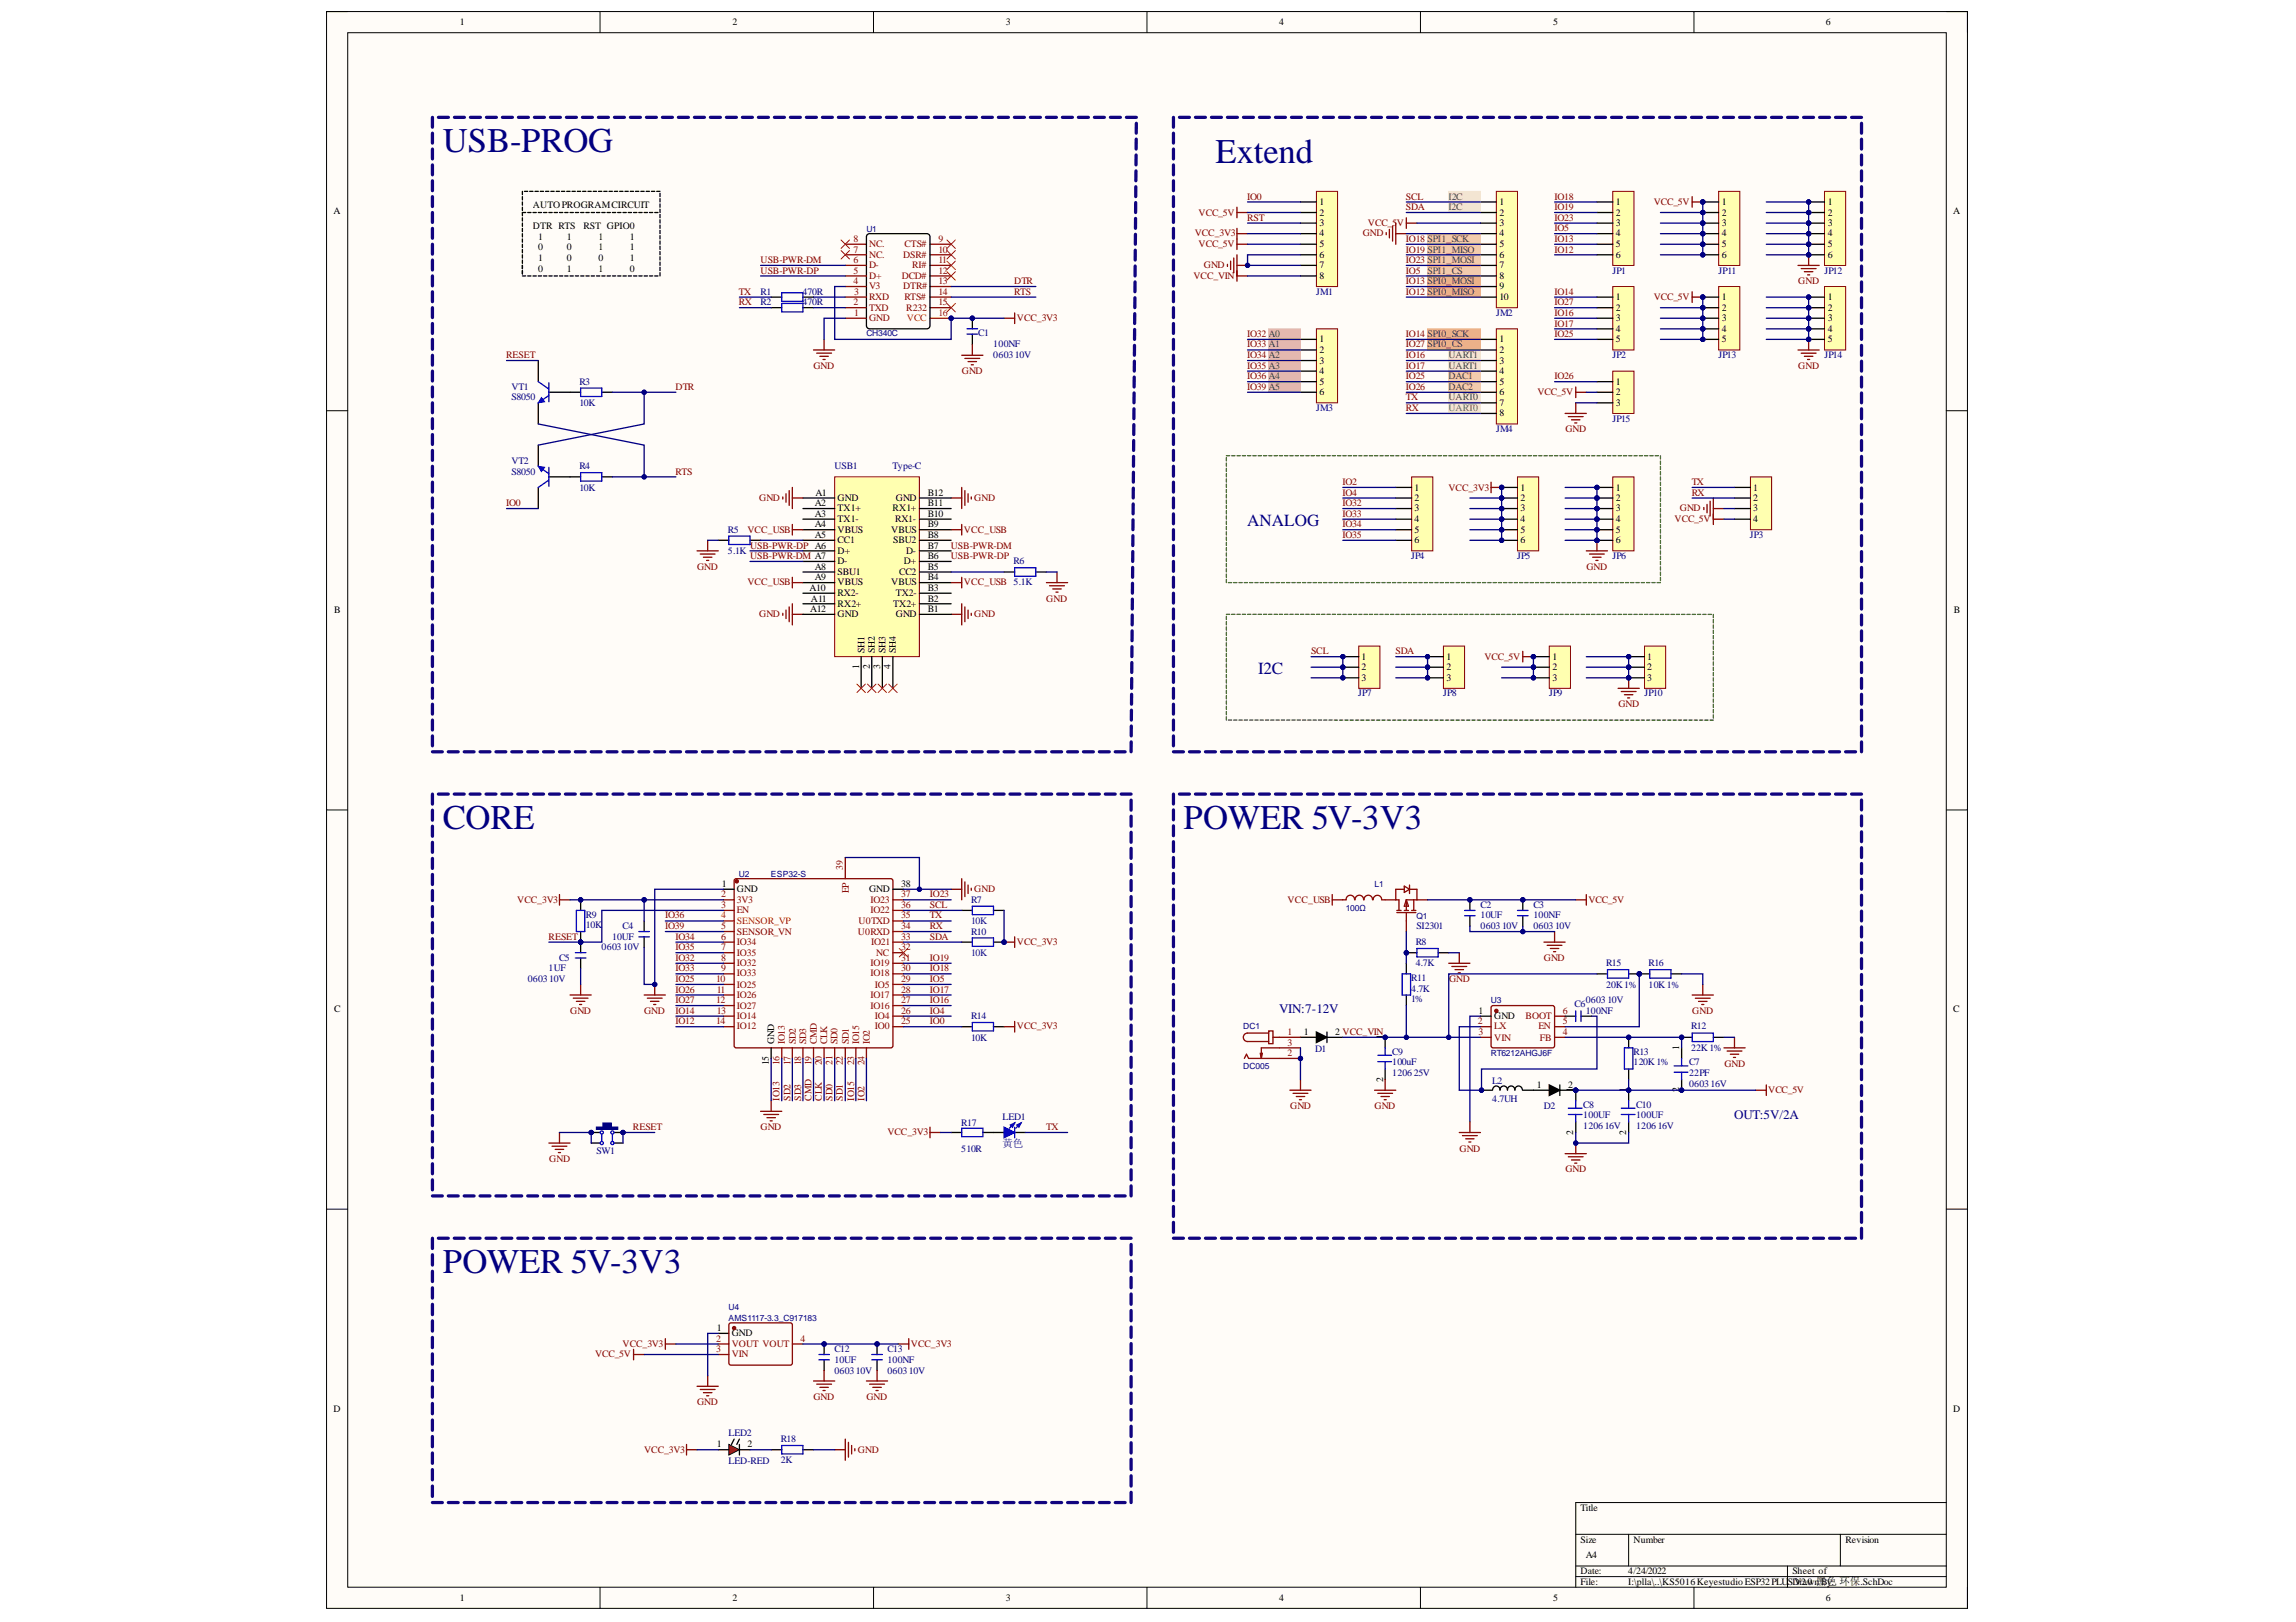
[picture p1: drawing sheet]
<svg xmlns="http://www.w3.org/2000/svg" width="297mm" height="210mm" viewBox="0 0 297 210" stroke-linecap="round" stroke-linejoin="round" font-family="sans-serif">
<defs><g id="words">
<g font-size="4.5" fill="#000080">
<text x="57.3" y="19.7">USB-PROG</text>
<text x="157.3" y="21">Extend</text>
<text x="57.3" y="107.3">CORE</text>
<text x="153.1" y="107.3">POWER 5V-3V3</text>
<text x="57.3" y="164.7">POWER 5V-3V3</text>
</g>
<g font-size="2.2" fill="#000080">
<text x="161.3" y="68">ANALOG</text>
<text x="162.8" y="87.2">I2C</text>
</g>
<g font-size="1.7" fill="#000080">
<text x="165.5" y="131.1">VIN:7-12V</text>
<text x="224.4" y="144.8">OUT:5V/2A</text>
</g>
<text font-size="1.4" fill="#000080" x="129.7" y="148.4">黄色</text>
<g font-size="1.3">
<text x="59.5" y="3.2">1</text>
<text x="94.7" y="3.2">2</text>
<text x="130.1" y="3.2">3</text>
<text x="165.5" y="3.2">4</text>
<text x="200.9" y="3.2">5</text>
<text x="236.2" y="3.2">6</text>
<text x="43.1" y="27.7">A</text>
<text x="68.9" y="27">AUTOPROGRAMCIRCUIT</text>
<text x="68.9" y="29.7">DTR RTS</text>
<text x="75.5" y="29.7">RST GPIO0</text>
<text x="170.7" y="26.5">1</text>
<text x="170.7" y="27.9">2</text>
<text x="170.7" y="29.2">3</text>
<text x="194" y="26.5">1</text>
<text x="194" y="27.9">2</text>
<text x="194" y="29.2">3</text>
<text x="209" y="26.5">1</text>
<text x="209" y="27.9">2</text>
<text x="209" y="29.2">3</text>
<text x="222.7" y="26.5">1</text>
<text x="222.7" y="27.9">2</text>
<text x="222.7" y="29.2">3</text>
<text x="236.5" y="26.5">1</text>
<text x="236.5" y="27.9">2</text>
<text x="236.5" y="29.2">3</text>
<text x="252.7" y="27.7">A</text>
<text x="69.6" y="31">1</text>
<text x="69.6" y="32.4">0</text>
<text x="69.6" y="33.8">1</text>
<text x="69.6" y="35.2">0</text>
<text x="73.4" y="31">1</text>
<text x="73.4" y="32.4">0</text>
<text x="73.4" y="33.8">0</text>
<text x="73.4" y="35.2">1</text>
<text x="77.4" y="31">1</text>
<text x="77.4" y="32.4">1</text>
<text x="77.4" y="33.8">0</text>
<text x="77.4" y="35.2">1</text>
<text x="81.5" y="31">1</text>
<text x="81.5" y="32.4">1</text>
<text x="81.5" y="33.8">1</text>
<text x="81.5" y="35.2">0</text>
<text x="170.7" y="30.6">4</text>
<text x="170.7" y="31.9">5</text>
<text x="170.7" y="33.4">6</text>
<text x="170.7" y="34.7">7</text>
<text x="194" y="30.6">4</text>
<text x="194" y="31.9">5</text>
<text x="194" y="33.4">6</text>
<text x="194" y="34.7">7</text>
<text x="209" y="30.6">4</text>
<text x="209" y="31.9">5</text>
<text x="209" y="33.4">6</text>
<text x="222.7" y="30.6">4</text>
<text x="222.7" y="31.9">5</text>
<text x="222.7" y="33.4">6</text>
<text x="236.5" y="30.6">4</text>
<text x="236.5" y="31.9">5</text>
<text x="236.5" y="33.4">6</text>
<text x="170.7" y="36.1">8</text>
<text x="194" y="36.1">8</text>
<text x="194" y="37.4">9</text>
<text x="194" y="38.8">10</text>
<text x="209" y="38.8">1</text>
<text x="209" y="40.2">2</text>
<text x="209" y="41.6">3</text>
<text x="222.7" y="38.8">1</text>
<text x="222.7" y="40.2">2</text>
<text x="222.7" y="41.6">3</text>
<text x="236.5" y="38.8">1</text>
<text x="236.5" y="40.2">2</text>
<text x="236.5" y="41.6">3</text>
<text x="170.7" y="44.3">1</text>
<text x="170.7" y="45.6">2</text>
<text x="170.7" y="47.1">3</text>
<text x="194" y="44.3">1</text>
<text x="194" y="45.6">2</text>
<text x="194" y="47.1">3</text>
<text x="209" y="42.9">4</text>
<text x="209" y="44.3">5</text>
<text x="222.7" y="42.9">4</text>
<text x="222.7" y="44.3">5</text>
<text x="236.5" y="42.9">4</text>
<text x="236.5" y="44.3">5</text>
<text x="170.7" y="48.4">4</text>
<text x="170.7" y="49.8">5</text>
<text x="170.7" y="51.1">6</text>
<text x="194" y="48.4">4</text>
<text x="194" y="49.8">5</text>
<text x="194" y="51.1">6</text>
<text x="194" y="52.5">7</text>
<text x="194" y="53.8">8</text>
<text x="209" y="49.8">1</text>
<text x="209" y="51.1">2</text>
<text x="209" y="52.5">3</text>
<text x="105.4" y="65.5">A2</text>
<text x="105.5" y="64.2">A1</text>
<text x="108.4" y="64.8">GND</text>
<text x="115.9" y="64.8">GND</text>
<text x="120" y="65.5">B11</text>
<text x="120" y="64.2">B12</text>
<text x="183" y="63.5">1</text>
<text x="183" y="64.8">2</text>
<text x="196.7" y="63.5">1</text>
<text x="196.7" y="64.8">2</text>
<text x="209" y="63.5">1</text>
<text x="209" y="64.8">2</text>
<text x="226.8" y="63.5">1</text>
<text x="226.8" y="64.8">2</text>
<text x="105.4" y="66.9">A3</text>
<text x="105.4" y="68.2">A4</text>
<text x="105.4" y="69.6">A5</text>
<text x="108.4" y="66.2">TX1+</text>
<text x="108.4" y="67.5">TX1-</text>
<text x="108.4" y="69">VBUS</text>
<text x="108.4" y="70.3">CC1</text>
<text x="108.4" y="71.7">D+</text>
<text x="115.3" y="69">VBUS</text>
<text x="115.5" y="66.2">RX1+</text>
<text x="115.6" y="70.3">SBU2</text>
<text x="115.8" y="67.5">RX1-</text>
<text x="117.3" y="71.7">D-</text>
<text x="120" y="71">B7</text>
<text x="120" y="69.6">B8</text>
<text x="120" y="68.2">B9</text>
<text x="120" y="66.9">B10</text>
<text x="183" y="66.2">3</text>
<text x="183" y="67.5">4</text>
<text x="183" y="69">5</text>
<text x="183" y="70.3">6</text>
<text x="196.7" y="66.2">3</text>
<text x="196.7" y="67.5">4</text>
<text x="196.7" y="69">5</text>
<text x="196.7" y="70.3">6</text>
<text x="209" y="66.2">3</text>
<text x="209" y="67.5">4</text>
<text x="209" y="69">5</text>
<text x="209" y="70.3">6</text>
<text x="226.8" y="66.2">3</text>
<text x="226.8" y="67.5">4</text>
<text x="104.7" y="76.5">A10</text>
<text x="104.9" y="77.8">A11</text>
<text x="105.4" y="73.7">A8</text>
<text x="105.4" y="75.1">A9</text>
<text x="108.4" y="73">D-</text>
<text x="108.4" y="74.4">SBU1</text>
<text x="108.4" y="75.7">VBUS</text>
<text x="108.4" y="77.2">RX2-</text>
<text x="115.3" y="75.7">VBUS</text>
<text x="115.9" y="77.2">TX2-</text>
<text x="116.3" y="74.4">CC2</text>
<text x="116.9" y="73">D+</text>
<text x="120" y="77.8">B2</text>
<text x="120" y="76.5">B3</text>
<text x="120" y="75.1">B4</text>
<text x="120" y="73.7">B5</text>
<text x="120" y="72.4">B6</text>
<text x="43.2" y="79.4">B</text>
<text x="104.8" y="79.2">A12</text>
<text x="108.4" y="78.5">RX2+</text>
<text x="108.4" y="79.9">GND</text>
<text x="115.6" y="78.5">TX2+</text>
<text x="115.9" y="79.9">GND</text>
<text x="120" y="79.2">B1</text>
<text x="252.8" y="79.4">B</text>
<text x="111.2" y="86.6" transform="rotate(-90 111.2 86.6)">1</text>
<text x="111.8" y="84.5" transform="rotate(-90 111.8 84.5)">SH1</text>
<text x="112.5" y="86.6" transform="rotate(-90 112.5 86.6)">2</text>
<text x="113.2" y="84.5" transform="rotate(-90 113.2 84.5)">SH2</text>
<text x="113.9" y="86.6" transform="rotate(-90 113.9 86.6)">3</text>
<text x="114.5" y="84.5" transform="rotate(-90 114.5 84.5)">SH3</text>
<text x="115.2" y="86.6" transform="rotate(-90 115.2 86.6)">4</text>
<text x="115.9" y="84.5" transform="rotate(-90 115.9 84.5)">SH4</text>
<text x="176.1" y="85.4">1</text>
<text x="176.1" y="86.7">2</text>
<text x="176.1" y="88.1">3</text>
<text x="187.1" y="85.4">1</text>
<text x="187.1" y="86.7">2</text>
<text x="187.1" y="88.1">3</text>
<text x="200.8" y="85.4">1</text>
<text x="200.8" y="86.7">2</text>
<text x="200.8" y="88.1">3</text>
<text x="213.1" y="85.4">1</text>
<text x="213.1" y="86.7">2</text>
<text x="213.1" y="88.1">3</text>
<text x="93.4" y="114.8">1</text>
<text x="95.3" y="115.5">GND</text>
<text x="112.4" y="115.5">GND</text>
<text x="116.6" y="114.8">38</text>
<text x="43.2" y="131">C</text>
<text x="191.3" y="131.2">1</text>
<text x="193.3" y="131.9">GND</text>
<text x="252.7" y="131">C</text>
<text x="99.5" y="137.9" transform="rotate(-90 99.5 137.9)">15</text>
<text x="100.2" y="135.2" transform="rotate(-90 100.2 135.2)">GND</text>
<text x="168.7" y="134">1</text>
<text x="172.7" y="134">2 VCC_VIN</text>
<text x="178.9" y="134.5" transform="rotate(-90 178.9 134.5)">1</text>
<text x="217.2" y="135.8" transform="rotate(-90 217.2 135.8)">1</text>
<text x="178.9" y="140" transform="rotate(-90 178.9 140)">2</text>
<text x="198.8" y="140.7">1</text>
<text x="202.9" y="140.7">2</text>
<text x="203.5" y="141.3" transform="rotate(-90 203.5 141.3)">1</text>
<text x="210.4" y="141.3" transform="rotate(-90 210.4 141.3)">1</text>
<text x="217.2" y="141.3" transform="rotate(-90 217.2 141.3)">2</text>
<text x="203.5" y="146.8" transform="rotate(-90 203.5 146.8)">2</text>
<text x="210.4" y="146.8" transform="rotate(-90 210.4 146.8)">2</text>
<text x="92.7" y="172.3">1</text>
<text x="94.7" y="172.9">GND</text>
<text x="43.1" y="182.7">D</text>
<text x="252.7" y="182.7">D</text>
<text x="92.7" y="187.3">1</text>
<text x="96.7" y="187.3">2</text>
<text x="204.5" y="195.5">Title</text>
<text x="204.5" y="199.7">Size</text>
<text x="204.5" y="203.7">Date:</text>
<text x="205.2" y="201.7">A4</text>
<text x="210.6" y="203.7">4/24/2022</text>
<text x="211.3" y="199.7">Number</text>
<text x="231.9" y="203.7">Sheet of</text>
<text x="238.7" y="199.7">Revision</text>
<text x="59.5" y="207.2">1</text>
<text x="94.7" y="207.2">2</text>
<text x="130.1" y="207.2">3</text>
<text x="165.5" y="207.2">4</text>
<text x="200.9" y="207.2">5</text>
<text x="204.5" y="205.1">File:</text>
<text x="210.6" y="205.1">I:\plla\..\KS5016KeyestudioESP32PLU</text>
<text x="231.3" y="205.1">SDrawnBy:</text>
<text x="232.2" y="205.1">V2.0 黑色 环保.SchDoc</text>
<text x="236.2" y="207.2">6</text>
</g>
<g font-size="1.3" fill="#800000">
<text x="155.1" y="27.9">VCC_5V</text>
<text x="161.3" y="25.9">IO0</text>
<text x="161.3" y="28.6">RST</text>
<text x="177" y="29.2">VCC_5</text>
<text x="180.7" y="29.2">V</text>
<text x="181.9" y="25.9">SCL</text>
<text x="181.9" y="27.2">SDA</text>
<text x="201.1" y="25.9">IO18</text>
<text x="201.1" y="27.2">IO19</text>
<text x="201.1" y="28.6">IO23</text>
<text x="201.1" y="29.9">IO5</text>
<text x="213.9" y="26.5">VCC_5V</text>
<text x="98.4" y="34.1">USB-PWR-DM</text>
<text x="98.4" y="35.4">USB-PWR-DP</text>
<text x="154.6" y="30.6">VCC_3V3</text>
<text x="155.1" y="31.9">VCC_5V</text>
<text x="155.7" y="34.7">GND</text>
<text x="176.3" y="30.6">GND</text>
<text x="181.9" y="31.3">IO18 SPI1_SCK</text>
<text x="181.9" y="32.7">IO19 SPI1_MISO</text>
<text x="181.9" y="34.1">IO23 SPI1_MOSI</text>
<text x="181.9" y="35.4">IO5 SPI1_CS</text>
<text x="201.1" y="31.3">IO13</text>
<text x="201.1" y="32.7">IO12</text>
<text x="95.6" y="38.1">TX</text>
<text x="95.6" y="39.5">RX</text>
<text x="131.2" y="36.8">DTR</text>
<text x="131.2" y="38.1">RTS</text>
<text x="131.5" y="41.6">VCC_3V3</text>
<text x="154.4" y="36.1">VCC_VIN</text>
<text x="181.9" y="36.8">IO13 SPI0_MOSI</text>
<text x="181.9" y="38.1">IO12 SPI0_MISO</text>
<text x="201.1" y="38.1">IO14</text>
<text x="201.1" y="39.5">IO27</text>
<text x="201.1" y="40.9">IO16</text>
<text x="213.9" y="38.8">VCC_5V</text>
<text x="232.6" y="36.8">GND</text>
<text x="65.5" y="46.3">RESET</text>
<text x="105.2" y="47.8">GND</text>
<text x="161.3" y="43.6">IO32 A0</text>
<text x="161.3" y="45">IO33 A1</text>
<text x="161.3" y="46.3">IO34 A2</text>
<text x="161.3" y="47.8">IO35 A0</text>
<text x="181.9" y="43.6">IO14 SPI0_SCK</text>
<text x="181.9" y="45">IO27 SPI0_CS</text>
<text x="181.9" y="46.3">IO16</text>
<text x="181.9" y="47.8">IO17</text>
<text x="201.1" y="42.3">IO17</text>
<text x="201.1" y="43.6">IO25</text>
<text x="232.6" y="47.8">GND</text>
<text x="87.4" y="50.5">DTR</text>
<text x="124.4" y="48.4">GND</text>
<text x="161.3" y="49.1">IO36 A4</text>
<text x="161.3" y="50.5">IO39 A5</text>
<text x="181.9" y="49.1">IO25</text>
<text x="181.9" y="50.5">IO26</text>
<text x="181.9" y="51.8">TX</text>
<text x="181.9" y="53.2">RX</text>
<text x="198.9" y="51.1">VCC_5V</text>
<text x="201.1" y="49.1">IO26</text>
<text x="202.5" y="56">GND</text>
<text x="65.5" y="65.5">IO0</text>
<text x="87.4" y="61.4">RTS</text>
<text x="98.2" y="64.8">GND</text>
<text x="126.1" y="64.8">GND</text>
<text x="173.7" y="65.5">IO32</text>
<text x="173.7" y="62.8">IO2</text>
<text x="173.7" y="64.2">IO4</text>
<text x="187.4" y="63.5">VCC_3V3</text>
<text x="218.9" y="62.8">TX</text>
<text x="218.9" y="64.2">RX</text>
<text x="96.7" y="69">VCC_USB</text>
<text x="97" y="71">USB-PWR-DP A6</text>
<text x="123" y="71">USB-PWR-DM</text>
<text x="124.7" y="69">VCC_USB</text>
<text x="173.7" y="66.9">IO33</text>
<text x="173.7" y="68.2">IO34</text>
<text x="173.7" y="69.6">IO35</text>
<text x="216.7" y="67.5">VCC_5V</text>
<text x="217.3" y="66.2">GND</text>
<text x="90.2" y="73.7">GND</text>
<text x="96.7" y="75.7">VCC_USB</text>
<text x="97" y="72.4">USB-PWR-DM A7</text>
<text x="123" y="72.4">USB-PWR-DP</text>
<text x="124.7" y="75.7">VCC_USB 5.1K</text>
<text x="135.4" y="77.8">GND</text>
<text x="205.2" y="73.7">GND</text>
<text x="98.2" y="79.9">GND</text>
<text x="126.1" y="79.9">GND</text>
<text x="169.6" y="84.7">SCL</text>
<text x="180.5" y="84.7">SDA</text>
<text x="192" y="85.4">VCC_5V</text>
<text x="209.4" y="91.5">GND</text>
<text x="66.9" y="116.8">VCC_3V3</text>
<text x="86" y="118.8">IO36</text>
<text x="120.3" y="118.8">TX</text>
<text x="120.3" y="116.1">IO23</text>
<text x="120.3" y="117.5">SCL</text>
<text x="126.1" y="115.5">GND</text>
<text x="166.6" y="116.8">VCC_USB</text>
<text x="205.5" y="116.8">VCC_5V</text>
<text x="71" y="121.6">RESET</text>
<text x="86" y="120.3">IO39</text>
<text x="87.4" y="121.6">IO34</text>
<text x="87.4" y="123">IO35</text>
<text x="87.4" y="124.3">IO32</text>
<text x="87.4" y="125.7">IO33</text>
<text x="120.3" y="125.7">IO18</text>
<text x="120.3" y="124.3">IO19</text>
<text x="120.3" y="121.6">SDA</text>
<text x="120.3" y="120.3">RX</text>
<text x="131.5" y="122.3">VCC_3V3</text>
<text x="199.7" y="124.3">GND</text>
<text x="73.8" y="131.2">GND</text>
<text x="83.3" y="131.2">GND</text>
<text x="87.4" y="127.1">IO25</text>
<text x="87.4" y="128.5">IO26</text>
<text x="87.4" y="129.8">IO27</text>
<text x="87.4" y="131.2">IO14</text>
<text x="120.3" y="131.2">IO4</text>
<text x="120.3" y="129.8">IO16</text>
<text x="120.3" y="128.5">IO17</text>
<text x="120.3" y="127.1">IO5</text>
<text x="187.5" y="127.1">GND</text>
<text x="218.9" y="131.2">GND</text>
<text x="87.4" y="132.5">IO12</text>
<text x="120.3" y="132.5">IO0</text>
<text x="131.5" y="133.2">VCC_3V3</text>
<text x="100.8" y="142.4" transform="rotate(-90 100.8 142.4)">IO13</text>
<text x="102.3" y="142.4" transform="rotate(-90 102.3 142.4)">SD2</text>
<text x="103.6" y="142.4" transform="rotate(-90 103.6 142.4)">SD3</text>
<text x="105" y="142.4" transform="rotate(-90 105 142.4)">CMD</text>
<text x="106.3" y="142.4" transform="rotate(-90 106.3 142.4)">CLK</text>
<text x="107.7" y="142.4" transform="rotate(-90 107.7 142.4)">SD0</text>
<text x="109" y="142.4" transform="rotate(-90 109 142.4)">SD1</text>
<text x="110.5" y="142.4" transform="rotate(-90 110.5 142.4)">IO15</text>
<text x="111.8" y="142.4" transform="rotate(-90 111.8 142.4)">IO2</text>
<text x="166.9" y="143.5">GND</text>
<text x="177.8" y="143.5">GND</text>
<text x="223.1" y="138">GND</text>
<text x="228.8" y="141.5">VCC_5V</text>
<text x="81.9" y="146.2">RESET</text>
<text x="98.4" y="146.2">GND</text>
<text x="114.8" y="146.9">VCC_3V3</text>
<text x="135.4" y="146.2">TX</text>
<text x="188.8" y="149">GND</text>
<text x="71.1" y="150.4">GND</text>
<text x="202.5" y="151.7">GND</text>
<text x="77" y="175.6">VCC_5V</text>
<text x="80.5" y="174.3">VCC_3V3</text>
<text x="117.8" y="174.3">VCC_3V3</text>
<text x="90.2" y="181.8">GND</text>
<text x="105.2" y="181.1">GND</text>
<text x="112.1" y="181.1">GND</text>
<text x="83.3" y="188">VCC_3V3</text>
<text x="111" y="188">GND</text>
</g>
<g font-size="1.3" fill="#434343">
<text x="187.4" y="27.2">I2C</text>
<text x="187.4" y="25.9">I2C</text>
<text x="165" y="47.8">3</text>
<text x="187.4" y="47.8">UART1</text>
<text x="187.4" y="46.3">UART1</text>
<text x="187.4" y="51.8">UART0</text>
<text x="187.4" y="49.1">DAC1</text>
<text x="187.4" y="50.5">DAC2</text>
</g>
<g font-size="1.3" fill="#800">
<text x="110.4" y="31.3">8</text>
<text x="110.4" y="32.7">7</text>
<text x="110.4" y="34.1">6</text>
<text x="110.4" y="35.4">5</text>
<text x="112.4" y="31.9">NC.</text>
<text x="112.4" y="33.4">NC.</text>
<text x="112.4" y="34.7">D-</text>
<text x="116.8" y="33.4">DSR#</text>
<text x="117" y="31.9">CTS#</text>
<text x="118" y="34.7">RI#</text>
<text x="121.4" y="35.4">12</text>
<text x="121.4" y="34.1">11</text>
<text x="121.4" y="32.7">10</text>
<text x="121.4" y="31.3">9</text>
<text x="110.4" y="36.8">4</text>
<text x="110.4" y="39.5">2</text>
<text x="110.5" y="38.1">3</text>
<text x="110.5" y="40.9">1</text>
<text x="112.4" y="36.1">D+</text>
<text x="112.4" y="37.4">V3</text>
<text x="112.4" y="38.8">RXD</text>
<text x="112.4" y="40.2">TXD</text>
<text x="112.4" y="41.6">GND</text>
<text x="116.7" y="36.1">DCD#</text>
<text x="116.8" y="37.4">DTR#</text>
<text x="117" y="38.8">RTS#</text>
<text x="117.3" y="40.2">R232</text>
<text x="121.4" y="39.5">15</text>
<text x="121.4" y="38.1">14</text>
<text x="121.4" y="36.8">13</text>
<text x="109" y="112.6" transform="rotate(-90 109 112.6)">39</text>
<text x="93.3" y="116.1">2</text>
<text x="93.3" y="117.5">3</text>
<text x="95.3" y="116.8">3V3</text>
<text x="95.3" y="118.2">EN</text>
<text x="109.8" y="115.5" transform="rotate(-90 109.8 115.5)">EP</text>
<text x="111.1" y="119.6">U0TXD</text>
<text x="112.6" y="118.2">IO22</text>
<text x="112.6" y="116.8">IO23</text>
<text x="116.6" y="118.8">35</text>
<text x="116.6" y="117.5">36</text>
<text x="116.6" y="116.1">37</text>
<text x="93.3" y="120.3">5</text>
<text x="93.3" y="121.6">6</text>
<text x="93.3" y="123">7</text>
<text x="93.3" y="124.3">8</text>
<text x="93.3" y="125.7">9</text>
<text x="95.3" y="121">SENSOR_VN</text>
<text x="95.3" y="122.3">IO34</text>
<text x="95.3" y="123.7">IO35</text>
<text x="95.3" y="125">IO32</text>
<text x="111" y="121">U0RXD</text>
<text x="112.6" y="125">IO19</text>
<text x="112.7" y="122.3">IO21</text>
<text x="113.4" y="123.7">NC</text>
<text x="116.6" y="125.7">30</text>
<text x="116.6" y="124.3">31</text>
<text x="116.6" y="123">32</text>
<text x="116.6" y="121.6">33</text>
<text x="116.6" y="120.3">34</text>
<text x="92.6" y="127.1">10</text>
<text x="92.6" y="129.8">12</text>
<text x="92.7" y="128.5">11</text>
<text x="92.7" y="131.2">13</text>
<text x="95.3" y="126.4">IO33</text>
<text x="95.3" y="127.8">IO25</text>
<text x="95.3" y="129.2">IO26</text>
<text x="95.3" y="130.5">IO27</text>
<text x="95.3" y="131.9">IO14</text>
<text x="112.6" y="130.5">IO16</text>
<text x="112.6" y="129.2">IO17</text>
<text x="112.6" y="126.4">IO18</text>
<text x="113.2" y="131.9">IO4</text>
<text x="113.2" y="127.8">IO5</text>
<text x="116.6" y="131.2">26</text>
<text x="116.6" y="129.8">27</text>
<text x="116.6" y="128.5">28</text>
<text x="116.6" y="127.1">29</text>
<text x="197.4" y="131.9">BOOT</text>
<text x="202.2" y="131.2">6</text>
<text x="92.6" y="132.5">14</text>
<text x="95.3" y="133.2">IO12</text>
<text x="100.8" y="137.9" transform="rotate(-90 100.8 137.9)">16</text>
<text x="101.5" y="135.2" transform="rotate(-90 101.5 135.2)">IO13</text>
<text x="102.3" y="137.9" transform="rotate(-90 102.3 137.9)">17</text>
<text x="103" y="135.2" transform="rotate(-90 103 135.2)">SD2</text>
<text x="103.6" y="137.9" transform="rotate(-90 103.6 137.9)">18</text>
<text x="104.3" y="135.2" transform="rotate(-90 104.3 135.2)">SD3</text>
<text x="105" y="137.9" transform="rotate(-90 105 137.9)">19</text>
<text x="105.7" y="135.2" transform="rotate(-90 105.7 135.2)">CMD</text>
<text x="106.3" y="137.9" transform="rotate(-90 106.3 137.9)">20</text>
<text x="107" y="135.2" transform="rotate(-90 107 135.2)">CLK</text>
<text x="107.7" y="137.8" transform="rotate(-90 107.7 137.8)">21</text>
<text x="108.4" y="135.2" transform="rotate(-90 108.4 135.2)">SD0</text>
<text x="109" y="137.9" transform="rotate(-90 109 137.9)">22</text>
<text x="109.8" y="135.2" transform="rotate(-90 109.8 135.2)">SD1</text>
<text x="110.5" y="137.9" transform="rotate(-90 110.5 137.9)">23</text>
<text x="111.2" y="135.2" transform="rotate(-90 111.2 135.2)">IO15</text>
<text x="111.8" y="137.9" transform="rotate(-90 111.8 137.9)">24</text>
<text x="112.5" y="135.2" transform="rotate(-90 112.5 135.2)">IO2</text>
<text x="113.2" y="133.2">IO0</text>
<text x="116.6" y="132.5">25</text>
<text x="166.6" y="134">1</text>
<text x="166.6" y="136.7">2</text>
<text x="166.6" y="135.3">3</text>
<text x="191.2" y="132.5">2</text>
<text x="191.3" y="134">3</text>
<text x="193.3" y="133.2">LX</text>
<text x="193.3" y="134.7">VIN</text>
<text x="199.1" y="133.2">EN</text>
<text x="199.2" y="134.7">FB</text>
<text x="202.2" y="134">4</text>
<text x="202.2" y="132.5">5</text>
<text x="92.6" y="173.6">2</text>
<text x="103.5" y="173.6">4</text>
<text x="92.6" y="175">3</text>
<text x="94.7" y="175.6">VIN</text>
<text x="94.7" y="174.3">VOUT VOUT</text>
</g>
<g font-size="1.3" fill="#000080">
<text x="208.6" y="35.4">JP1</text>
<text x="222.3" y="35.4">JP11</text>
<text x="236" y="35.4">JP12</text>
<text x="98.4" y="38.1">R1</text>
<text x="98.4" y="39.5">R2</text>
<text x="103.8" y="38.1">470R</text>
<text x="103.8" y="39.5">470R</text>
<text x="170.3" y="38.1">JM1</text>
<text x="193.6" y="40.9">JM2</text>
<text x="126.6" y="43.4">C1</text>
<text x="128.5" y="46.3">060310V</text>
<text x="128.5" y="45">100NF</text>
<text x="208.6" y="46.3">JP2</text>
<text x="222.3" y="46.3">JP13</text>
<text x="236" y="46.3">JP14</text>
<text x="66.2" y="50.5">VT1</text>
<text x="66.2" y="51.8">S8050</text>
<text x="75" y="49.8">R3</text>
<text x="75" y="52.5">10K</text>
<text x="170.3" y="53.2">JM3</text>
<text x="193.6" y="56">JM4</text>
<text x="208.6" y="54.6">JP15</text>
<text x="66.2" y="60">VT2</text>
<text x="66.2" y="61.4">S8050</text>
<text x="75" y="60.7">R4</text>
<text x="75" y="63.5">10K</text>
<text x="107.9" y="60.7">USB1</text>
<text x="115.5" y="60.7">Type-C</text>
<text x="94.2" y="69">R5</text>
<text x="94.2" y="71.7">5.1K</text>
<text x="226.4" y="69.6">JP3</text>
<text x="131.1" y="73">R6</text>
<text x="182.6" y="72.4">JP4</text>
<text x="196.3" y="72.4">JP5</text>
<text x="208.6" y="72.4">JP6</text>
<text x="175.7" y="90.1">JP7</text>
<text x="186.7" y="90.1">JP8</text>
<text x="200.4" y="90.1">JP9</text>
<text x="212.8" y="90.1">JP10</text>
<text x="75.8" y="118.8">R9</text>
<text x="125.6" y="116.8">R7</text>
<text x="191.5" y="117.5">C2</text>
<text x="191.5" y="118.8">10UF</text>
<text x="198.4" y="117.5">C3</text>
<text x="198.4" y="118.8">100NF</text>
<text x="71" y="125.7">1UF</text>
<text x="72.3" y="124.3">C5</text>
<text x="75.8" y="120.1">10K</text>
<text x="77.8" y="123">060310V</text>
<text x="79.2" y="121.6">10UF</text>
<text x="80.5" y="120.3">C4</text>
<text x="125.6" y="121">R10</text>
<text x="183.2" y="122.3">R8</text>
<text x="183.2" y="125">4.7K</text>
<text x="183.2" y="120.3">SI2301</text>
<text x="191.5" y="120.3">060310V</text>
<text x="198.4" y="120.3">060310V</text>
<text x="207.8" y="125">R15</text>
<text x="213.3" y="125">R16</text>
<text x="68.3" y="127.1">060310V</text>
<text x="125.6" y="131.9">R14</text>
<text x="182.6" y="129.7">1%</text>
<text x="182.6" y="127">R11</text>
<text x="182.6" y="128.3">4.7K</text>
<text x="203.7" y="130.3">C6</text>
<text x="205.2" y="129.8">060310V</text>
<text x="205.2" y="131.2">100NF</text>
<text x="207.8" y="127.8">20K1%</text>
<text x="213.3" y="127.8">10K1%</text>
<text x="125.6" y="134.7">10K</text>
<text x="170.1" y="136.1">D1</text>
<text x="180.1" y="137.9">100uF</text>
<text x="180.1" y="136.5">C9</text>
<text x="211.3" y="136.5">R13</text>
<text x="211.3" y="137.9">120K1%</text>
<text x="218.5" y="137.9">C7</text>
<text x="218.8" y="133.2">R12</text>
<text x="218.8" y="136">22K1%</text>
<text x="180.1" y="139.3">120625V</text>
<text x="193.1" y="140.2">L2</text>
<text x="193.1" y="142.6">4.7UH</text>
<text x="199.7" y="143.5">D2</text>
<text x="204.8" y="143.4">C8</text>
<text x="211.7" y="143.4">C10</text>
<text x="218.5" y="139.3">22PF</text>
<text x="218.5" y="140.7">060316V</text>
<text x="77.2" y="149.4">SW1</text>
<text x="124.4" y="149">510R</text>
<text x="124.4" y="145.7">R17</text>
<text x="129.7" y="144.9">LED1</text>
<text x="204.8" y="144.7">100UF</text>
<text x="204.8" y="146.1">120616V</text>
<text x="211.7" y="144.7">100UF</text>
<text x="211.7" y="146.1">120616V</text>
<text x="107.9" y="177.8">060310V</text>
<text x="107.9" y="175">C12</text>
<text x="107.9" y="176.3">10UF</text>
<text x="114.8" y="177.8">060310V</text>
<text x="114.8" y="175">C13</text>
<text x="114.8" y="176.3">100NF</text>
<text x="94.2" y="185.8">LED2</text>
<text x="94.2" y="189.5">LED-RED</text>
<text x="101" y="189.3">2K</text>
<text x="101" y="186.6">R18</text>
</g>
<g font-size="1.3" fill="#f00">
<text x="117.3" y="41.6">VCC</text>
<text x="121.4" y="40.9">16</text>
<text x="93.3" y="118.8">4</text>
<text x="95.3" y="119.6">SENSOR_VP</text>
</g>
<text font-size="1.3" fill="#666" x="187.4" y="53.2">UART0</text>
<g font-size="1.3" fill="#101088">
<text x="125.6" y="119.6">10K</text>
<text x="125.6" y="123.7">10K</text>
</g>
<g font-size="1.1" fill="#000080">
<text x="112.1" y="30">U1</text>
<text x="112.1" y="43.5">CH340C</text>
<text x="95.6" y="113.4">U2</text>
<text x="99.7" y="113.4">ESP32-S</text>
<text x="174.1" y="117.9">100Ω</text>
<text x="177.8" y="114.8">L1</text>
<text x="183.2" y="118.9">Q1</text>
<text x="192.9" y="129.8">U3</text>
<text x="160.8" y="133.1">DC1</text>
<text x="192.9" y="136.6">RT6212AHGJ6F</text>
<text x="160.8" y="138.4">DC005</text>
<text x="94.2" y="169.6">U4</text>
<text x="94.2" y="170.9">AMS1117-3.3_C917183</text>
</g>
</g></defs>
<path d="M42.2 1.5h212.3v206.6h-212.3z" fill-rule="evenodd" fill="#fffcf8"/>
<path d="M42.2 1.5h212.3v206.6h-212.3z" fill="none" stroke="#000" stroke-width=".13"/>
<path d="M45 4.2h206.8v201.2h-206.8z" fill-rule="evenodd" fill="#fffcf8"/>
<g fill="none" stroke="#000" stroke-width=".13">
<path d="M42.2 1.5h2.8M45 4.2h206.8v201.2h-206.8zM77.6 1.5v2.7M113 1.5v2.7M148.4 1.5v2.7M183.8 1.5v2.7M219.2 1.5v2.7M251.8 1.5h2.7v2.7M42.2 53.2h2.8M251.8 53.2h2.7M42.2 104.8h2.8M251.8 104.8h2.7"/>
<path d="M42.2 156.5h2.8M251.8 156.5h2.7M203.9 198.6h47.9M210.7 198.6v4.1M238.1 198.6v4.1M251.8 194.4h-47.9v11M77.6 205.4v2.7M113 205.4v2.7M148.4 205.4v2.7M183.8 205.4v2.7M203.9 202.7h47.9M203.9 204h47.9"/>
<path d="M219.2 205.4v2.7M231.2 202.7v2.7M254.5 205.4v2.7"/>
</g>
<path d="M95.1 113.7h20.1l.3 .1v21.5l-.1 .3h-20.2l-.2-.1v-21.5z" fill="none" stroke="#800" stroke-width=".17"/>
<circle cx="95.3" cy="114.1" r=".2" fill="#800"/>
<g fill="none" stroke="#800" stroke-width=".17">
<path d="M93.6 116.4h1.4M93.6 117.8h1.4M109.4 111v2.7M115.5 116.4h1.4M115.5 117.8h1.4M115.5 119.2h1.4M93.6 120.6h1.4M93.6 121.9h1.4M93.6 123.3h1.4M93.6 124.7h1.4M93.6 126h1.4M93.6 127.4h1.4"/>
<path d="M93.6 128.8h1.4M93.6 130.1h1.4M93.6 131.5h1.4M93.6 132.9h1.4M101.1 135.6v1.4M102.5 135.6v1.4M103.9 135.6v1.4M105.2 135.6v1.4M106.6 135.6v1.4M108 135.6v1.4M109.4 135.6v1.4M110.7 135.6v1.4"/>
<path d="M112.1 135.6v1.4M115.5 120.6h1.4M115.5 121.9h1.4M115.5 123.3h1.4M115.5 124.7h1.4M115.5 126h1.4M115.5 127.4h1.4M115.5 128.8h1.4M115.5 130.1h1.4M115.5 131.5h1.4M115.5 132.9h1.4"/>
<circle cx="95.3" cy="114.1" r=".2"/>
</g>
<path d="M93.6 115.1h1.4M115.5 115.1h1.4M99.8 135.6v1.4" fill="none" stroke="#000" stroke-width=".17"/>
<path d="M93.6 119.2h1.4" fill="none" stroke="#f00" stroke-width=".17"/>
<path d="M72.4 115.8v1.3M72.4 116.4h1.3M83.3 128.8h2.8M83.7 129.2h2M84.2 129.6h1.1M84.6 130h.2M84.7 127.4v1.4" fill="none" stroke="#800000" stroke-width=".17"/>
<circle cx="84.7" cy="127.4" r=".27" fill="#000080"/>
<circle cx="84.7" cy="127.4" r=".27" fill="none" stroke="#000080" stroke-width=".13"/>
<g fill="none" stroke="#800000" stroke-width=".17">
<path d="M101.3 64.3v.3M101.3 79.4v.2M101.7 63.9v1.1M101.7 79v1M102.1 63.5v1.9M102.1 78.5v2M102.5 64.4h1.4M102.5 63.1v2.7M102.5 78.1v2.8M102.5 79.5h1.4M123.1 64.4h1.3M123.1 79.5h1.3"/>
<path d="M124.4 63.1v2.7M124.4 78.1v2.8M124.8 63.5v1.9M124.8 78.5v2M125.2 63.9v1.1M125.2 79v1M125.7 64.3v.3M125.7 79.4v.2M123.1 115.1h1.3M124.4 113.7v2.7M124.8 114.1v1.9M125.2 114.5v1.1"/>
<path d="M125.7 114.9v.3M73.7 128.8h2.8M74.2 129.2h1.9M74.6 129.6h1.1M75 130h.3M75.1 127.4v1.4M98.4 143.8h2.7M98.8 144.2h1.9M99.2 144.6h1.1M99.6 145h.3M99.8 142.5v1.3"/>
</g>
<path d="M116.3 122.7l1.1 1.1M117.4 122.7l-1.1 1.1" fill="none" stroke="#f00" stroke-width=".13"/>
<g fill="none" stroke="#11037f" stroke-width=".42">
<path d="M55.9 15.2v1.3M55.9 17.2v1.3M55.9 19.3v1.3M56.7 15.2h1.3M58.8 15.2h1.3M60.9 15.2h1.3M62.9 15.2h1.3M65 15.2h1.3M67.1 15.2h1.3M69.1 15.2h1.3M71.2 15.2h1.3M73.3 15.2h1.3"/>
<path d="M75.4 15.2h1.2M77.4 15.2h1.3M79.5 15.2h1.3M81.6 15.2h1.3M83.6 15.2h1.3M85.7 15.2h1.3M87.8 15.2h1.3M89.8 15.2h1.3M91.9 15.2h1.3M94 15.2h1.3M96 15.2h1.3M98.1 15.2h1.3"/>
<path d="M100.2 15.2h1.3M102.3 15.2h1.2M104.3 15.2h1.3M106.4 15.2h1.3M108.5 15.2h1.3M110.5 15.2h1.3M112.6 15.2h1.3M114.7 15.2h1.3M116.7 15.2h1.3M118.8 15.2h1.3M120.9 15.2h1.3M123 15.2h1.2"/>
<path d="M125 15.2h1.3M127.1 15.2h1.3M129.2 15.2h1.3M131.2 15.2h1.3M133.3 15.2h1.3M135.4 15.2h1.3M137.4 15.2h1.3M139.5 15.2h1.3M141.6 15.2h1.3M143.7 15.2h1.2M145.7 15.2h1.3M147 18v1.3"/>
<path d="M147 16v1.2M55.9 21.3v1.3M55.9 23.4v1.3M55.9 25.4v1.3M55.9 27.5v1.3M55.9 29.6v1.2M55.9 31.6v1.3M55.9 33.7v1.2M55.9 35.7v1.3M55.9 37.8v1.2M55.9 39.8v1.3M146.8 38.5v1.3"/>
<path d="M146.8 36.5v1.3M146.9 34.4l-.1 1.3M146.9 32.4v1.3M146.9 30.3v1.3M146.9 28.3v1.3M146.9 26.2v1.3M146.9 24.2v1.2M147 22.1l-.1 1.3M147 20.1v1.2M55.9 41.9v1.2M55.9 43.9v1.3M55.9 46v1.3"/>
<path d="M55.9 48v1.3M55.9 50.1v1.3M55.9 52.1v1.3M55.9 54.2v1.3M55.9 56.2v1.3M55.9 58.3v1.3M146.7 59.1l-.1 1.2M146.7 57v1.3M146.7 55v1.2M146.7 52.9v1.3M146.7 50.8v1.3M146.7 48.8v1.3"/>
<path d="M146.8 46.7l-.1 1.3M146.8 44.7v1.3M146.8 42.6v1.3M146.8 40.6v1.3M55.9 60.3v1.3M55.9 62.4v1.3M55.9 64.4v1.3M55.9 66.5v1.3M55.9 68.6v1.2M55.9 70.6v1.3M55.9 72.7v1.2M55.9 74.7v1.3"/>
<path d="M55.9 76.8v1.2M55.9 78.8v1.3M146.5 79.6v1.3M146.5 77.5v1.3M146.5 75.5v1.3M146.5 73.4v1.3M146.6 71.4l-.1 1.3M146.6 69.3v1.3M146.6 67.3v1.3M146.6 65.2v1.3M146.6 63.2v1.2M146.6 61.1v1.3"/>
<path d="M55.9 97.3h1.3M55.9 80.9v1.2M55.9 82.9v1.3M55.9 85v1.3M55.9 87v1.3M55.9 89.1v1.3M55.9 91.1v1.3M55.9 93.2v1.3M55.9 95.2v1.3M58 97.3h1.3M60.1 97.3h1.2M62.1 97.3h1.3"/>
<path d="M64.2 97.3h1.2M66.2 97.3h1.3M68.3 97.3h1.3M70.3 97.3h1.3M72.4 97.3h1.3M74.4 97.3h1.3M76.5 97.3h1.3M78.5 97.3h1.3M80.6 97.3h1.3M82.6 97.3h1.3M84.7 97.3h1.3M86.8 97.3h1.2"/>
<path d="M88.8 97.3h1.3M90.9 97.3h1.2M92.9 97.3h1.3M95 97.3h1.3M97 97.3h1.3M99.1 97.3h1.3M101.1 97.3h1.3M103.2 97.3h1.3M105.2 97.3h1.3M107.3 97.3h1.3M109.4 97.3h1.2M111.4 97.3h1.3"/>
<path d="M113.5 97.3h1.2M115.5 97.3h1.3M117.6 97.3h1.3M119.6 97.3h1.3M121.7 97.3h1.3M123.7 97.3h1.3M125.8 97.3h1.3M127.8 97.3h1.3M129.9 97.3h1.3M132 97.3h1.2M134 97.3h1.3M136.1 97.3h1.2"/>
<path d="M138.1 97.3h1.3M140.2 97.3h1.3M142.2 97.3h1.3M144.3 97.3h1.3M146.3 96v1.3M146.4 94l-.1 1.2M146.4 91.9v1.3M146.4 89.8v1.3M146.4 87.8v1.3M146.4 85.7v1.3M146.4 83.7v1.3M146.5 81.6v1.3"/>
</g>
<g fill="none" stroke="#000" stroke-width=".17">
<path d="M67.6 24.8v.4M67.6 25.4v.5M67.6 26.1v.5M67.6 26.8v.4M67.6 28.2v.4M67.6 28.9v.4M67.6 29.6v.4M67.6 30.2v.5M67.6 30.9v.4M67.6 31.6v.4M67.6 32.3v.4M67.6 33v.4"/>
<path d="M67.6 33.7v.4M67.6 34.3v.5M67.6 35v.5M67.6 35.7h.4M67.8 24.8h.5M68 27.5h-.4v.4M68.3 35.7h.4M68.3 27.5h.4M68.5 24.8h.5M69 35.7h.4M69 27.5h.4M69.2 24.8h.4"/>
<path d="M69.6 35.7h.5M69.6 27.5h.5M69.9 24.8h.4M70.3 35.7h.5M70.3 27.5h.5M70.6 24.8h.4M71 35.7h.4M71 27.5h.4M71.3 24.8h.4M71.7 35.7h.4M71.7 27.5h.4M72 24.8h.4"/>
<path d="M72.4 35.7h.4M72.4 27.5h.4M72.6 24.8h.5M73.1 35.7h.4M73.1 27.5h.4M73.3 24.8h.4M73.7 35.7h.5M73.7 27.5h.5M74 24.8h.4M74.4 35.7h.5M74.4 27.5h.5M74.7 24.8h.4"/>
<path d="M75.1 35.7h.4M75.1 27.5h.4M75.4 24.8h.4M75.8 35.7h.4M75.8 27.5h.4M76.1 24.8h.4M76.5 35.7h.4M76.5 27.5h.4M76.7 24.8h.5M77.2 35.7h.4M77.2 27.5h.4M77.4 24.8h.5"/>
<path d="M77.9 35.7h.4M77.9 27.5h.4M78.1 24.8h.4M78.5 35.7h.5M78.5 27.5h.5M78.8 24.8h.4M79.2 35.7h.5M79.2 27.5h.5M79.5 24.8h.4M79.9 35.7h.4M79.9 27.5h.4M80.2 24.8h.4"/>
<path d="M80.6 35.7h.4M80.6 27.5h.4M80.8 24.8h.5M81.3 35.7h.4M81.3 27.5h.4M81.5 24.8h.5M82 35.7h.4M82 27.5h.4M82.2 24.8h.4M82.6 35.7h.5M82.6 27.5h.5M82.9 24.8h.4"/>
<path d="M83.3 35.7h.5M83.3 27.5h.5M83.6 24.8h.4M84 35.7h.4M84 27.5h.4M84.3 24.8h.4M84.7 35.7h.4M84.7 27.5h.4M85 24.8h.4M85.4 25v.4M85.4 25.7v.4M85.4 26.4v.4"/>
<path d="M85.4 27.1v.4M85.4 27.8v.4M85.4 28.4v.5M85.4 29.1v.5M85.4 29.8v.4M85.4 30.5v.4M85.4 31.2v.4M85.4 31.9v.4M85.4 32.5v.5M85.4 33.2v.5M85.4 33.9v.4M85.4 34.6v.4"/>
<path d="M85.4 35.3v.4"/>
</g>
<path d="M108 61.7h10.9v23.3h-10.9z" fill-rule="evenodd" fill="#ffffb0"/>
<path d="M108 61.7h10.9v23.3h-10.9z" fill="none" stroke="#800000" stroke-width=".13"/>
<g fill="none" stroke="#000" stroke-width=".17">
<path d="M69.6 57.6v2.7M69.6 63.1v2.7M71 61.7h2.7M103.9 64.4h4.1M103.9 65.8h4.1M103.9 67.2h4.1M103.9 68.6h4.1M103.9 69.9h4.1M103.9 71.3h4.1M103.9 72.7h4.1M103.9 74h4.1M103.9 75.4h4.1"/>
<path d="M103.9 76.8h4.1M103.9 78.1h4.1M103.9 79.5h4.1M118.9 64.4h4.2M118.9 65.8h4.2M118.9 67.2h4.2M118.9 68.6h4.2M118.9 69.9h4.2M118.9 71.3h4.2M118.9 72.7h4.2M118.9 74h4.2M118.9 75.4h4.2"/>
<path d="M118.9 76.8h4.2M118.9 78.1h4.2M118.9 79.5h4.2M111.4 85v4.1M112.8 85v4.1M114.1 85v4.1M115.5 85v4.1"/>
</g>
<path d="M69.6 60.3l1.4 1M71 62.1l-1.4 1M71 60.5v2.4" fill="none" stroke="#00f" stroke-width=".17"/>
<path d="M69.6 60.3l.9 .2-.5 .5z" fill="#00f"/>
<path d="M69.6 60.3l.9 .2-.5 .5z" fill="none" stroke="#00f" stroke-width=".13"/>
<path d="M69.6 46.7v2.7M69.6 52.1v2.8M71 50.8h2.7" fill="none" stroke="#000" stroke-width=".17"/>
<path d="M69.6 49.4l1.4 .9M71 51.2l-1.4 .9M71 49.5v2.5" fill="none" stroke="#00f" stroke-width=".17"/>
<path d="M70 51.4l.5 .6-.9 .1z" fill="#00f"/>
<path d="M70 51.4l.5 .6-.9 .1z" fill="none" stroke="#00f" stroke-width=".13"/>
<path d="M92.9 173.9h1.4M92.9 175.3h1.4M102.5 173.9h1.4" fill="none" stroke="#800" stroke-width=".17"/>
<path d="M92.9 172.6h1.4" fill="none" stroke="#000" stroke-width=".17"/>
<circle cx="95" cy="171.9" r=".2" fill="#800"/>
<g fill="none" stroke="#800" stroke-width=".17">
<path d="M94.3 171.3l.3-.1h7.8l.1 .3v5l-.3 .2-7.8-.1-.1-.2z"/>
<circle cx="95" cy="171.9" r=".2"/>
</g>
<path d="M116.2 173.9h1.4M117.6 173.2v1.4" fill="none" stroke="#800000" stroke-width=".17"/>
<circle cx="113.5" cy="173.9" r=".27" fill="#000080"/>
<circle cx="113.5" cy="173.9" r=".27" fill="none" stroke="#000080" stroke-width=".13"/>
<path d="M113.5 173.9v1.4" fill="none" stroke="#000" stroke-width=".17"/>
<circle cx="113.5" cy="173.9" r=".27" fill="#000080"/>
<circle cx="113.5" cy="173.9" r=".27" fill="none" stroke="#000080" stroke-width=".13"/>
<path d="M113.5 176v1.4" fill="none" stroke="#000" stroke-width=".17"/>
<path d="M112.8 176h1.4M112.8 175.3h1.4" fill="none" stroke="#00f" stroke-width=".17"/>
<path d="M112.1 178.7h2.7M112.5 179.1h1.9M112.9 179.5h1.1M113.3 179.9h.3M113.5 177.4v1.3" fill="none" stroke="#800000" stroke-width=".17"/>
<g fill="none" stroke="#11037f" stroke-width=".42">
<path d="M55.9 173.1v1.3M55.9 175.2v1.3M55.9 177.4v1.3M55.9 179.5v1.3M55.9 160.2v1.4M55.9 162.4v1.3M55.9 164.5v1.3M55.9 166.7v1.3M55.9 168.8v1.3M55.9 170.9v1.4M56.7 160.2h1.3M58.8 160.2h1.3"/>
<path d="M60.8 160.2h1.3M62.9 160.2h1.3M64.9 160.2h1.3M67 160.2h1.3M69 160.2h1.3M71.1 160.2h1.3M73.1 160.2h1.3M75.2 160.2h1.3M77.3 160.2h1.2M79.3 160.2h1.3M81.4 160.2h1.2M83.4 160.2h1.3"/>
<path d="M85.5 160.2h1.3M87.5 160.2h1.3M89.6 160.2h1.3M91.6 160.2h1.3M93.7 160.2h1.3M95.7 160.2h1.3M97.8 160.2h1.3M99.9 160.2h1.2M101.9 160.2h1.3M104 160.2h1.2M106 160.2h1.3M108.1 160.2h1.3"/>
<path d="M110.1 160.2h1.3M112.2 160.2h1.3M114.2 160.2h1.3M116.3 160.2h1.3M118.3 160.2h1.3M120.4 160.2h1.3M122.5 160.2h1.2M124.5 160.2h1.3M126.6 160.2h1.2M128.6 160.2h1.3M130.7 160.2h1.3M132.7 160.2h1.3"/>
<path d="M134.8 160.2h1.3M136.8 160.2h1.3M138.9 160.2h1.3M140.9 160.2h1.3M143 160.2h1.3M145 160.2h1.3M146.3 161v1.4M146.3 163.2v1.3M146.3 165.3v1.4M146.3 167.5v1.3M146.3 169.6v1.3M146.3 171.7v1.4"/>
<path d="M146.3 173.9v1.3M146.3 176v1.4M146.3 178.1v1.4M55.9 181.6v1.4M55.9 183.8v1.3M55.9 185.9v1.3M55.9 188v1.4M55.9 190.2v1.3M55.9 192.3v1.4M55.9 194.4h1.3M58 194.4h1.3M60.1 194.4h1.2"/>
<path d="M62.1 194.4h1.3M64.2 194.4h1.2M66.2 194.4h1.3M68.3 194.4h1.3M70.3 194.4h1.3M72.4 194.4h1.3M74.4 194.4h1.3M76.5 194.4h1.3M78.5 194.4h1.3M80.6 194.4h1.3M82.7 194.4h1.2M84.7 194.4h1.3"/>
<path d="M86.8 194.4h1.2M88.8 194.4h1.3M90.9 194.4h1.2M92.9 194.4h1.3M95 194.4h1.3M97 194.4h1.3M99.1 194.4h1.3M101.1 194.4h1.3M103.2 194.4h1.3M105.3 194.4h1.2M107.3 194.4h1.3M109.4 194.4h1.2"/>
<path d="M111.4 194.4h1.3M113.5 194.4h1.2M115.5 194.4h1.3M117.6 194.4h1.3M119.6 194.4h1.3M121.7 194.4h1.3M123.7 194.4h1.3M125.8 194.4h1.3M127.8 194.4h1.3M129.9 194.4h1.3M132 194.4h1.2M134 194.4h1.3"/>
<path d="M136.1 194.4h1.2M138.1 194.4h1.3M140.2 194.4h1.3M142.2 194.4h1.3M144.3 194.4h1.3M146.3 180.3v1.3M146.3 182.4v1.4M146.3 184.6v1.3M146.3 186.7v1.3M146.3 188.8v1.4M146.3 191v1.3M146.3 193.1v1.3"/>
</g>
<circle cx="75.1" cy="121.9" r=".27" fill="#000080"/>
<circle cx="75.1" cy="121.9" r=".27" fill="none" stroke="#000080" stroke-width=".13"/>
<circle cx="75.1" cy="116.4" r=".27" fill="#000080"/>
<circle cx="75.1" cy="116.4" r=".27" fill="none" stroke="#000080" stroke-width=".13"/>
<path d="M75.1 120.6v1.3" fill="none" stroke="#000" stroke-width=".17"/>
<circle cx="75.1" cy="121.9" r=".27" fill="#000080"/>
<circle cx="75.1" cy="121.9" r=".27" fill="none" stroke="#000080" stroke-width=".13"/>
<path d="M75.1 116.4v1.4" fill="none" stroke="#000" stroke-width=".17"/>
<circle cx="75.1" cy="116.4" r=".27" fill="#000080"/>
<circle cx="75.1" cy="116.4" r=".27" fill="none" stroke="#000080" stroke-width=".13"/>
<path d="M75.1 50.2h2.8v1.1h-2.8zM75.1 61.2h2.8v1.1h-2.8zM74.6 117.8h1.1v2.8h-1.1zM82.6 120.6h1.4M82.6 121.2h1.4" fill="none" stroke="#00f" stroke-width=".17"/>
<path d="M73.7 50.8h1.4M77.9 50.8h1.3M73.7 61.7h1.4M77.9 61.7h1.3M83.3 119.2v1.4M83.3 121.2v1.4" fill="none" stroke="#000" stroke-width=".17"/>
<circle cx="75.1" cy="121.9" r=".27" fill="#000080"/>
<circle cx="75.1" cy="121.9" r=".27" fill="none" stroke="#000080" stroke-width=".13"/>
<path d="M75.1 121.9v1.4" fill="none" stroke="#000" stroke-width=".17"/>
<circle cx="75.1" cy="121.9" r=".27" fill="#000080"/>
<circle cx="75.1" cy="121.9" r=".27" fill="none" stroke="#000080" stroke-width=".13"/>
<path d="M92.9 69.9h1.4M97 69.9h1.4M129.9 74h1.4M134 74h1.4M124.4 117.8h1.4M128.5 117.8h1.4M75.1 124v1.3" fill="none" stroke="#000" stroke-width=".17"/>
<path d="M94.3 69.4h2.7v1.1h-2.7zM131.3 73.5h2.7v1.1h-2.7zM125.8 117.3h2.7v1.1h-2.7zM74.4 124h1.4M74.4 123.3h1.4" fill="none" stroke="#00f" stroke-width=".17"/>
<g fill="none" stroke="#11037f" stroke-width=".42">
<path d="M55.9 102.8v1.3M55.9 104.8v1.3M55.9 106.9v1.3M55.9 109v1.3M55.9 111.1v1.3M55.9 113.2v1.3M55.9 115.2v1.3M55.9 117.3v1.3M55.9 119.4v1.3M56.7 102.8h1.3M58.8 102.8h1.3M60.8 102.8h1.3"/>
<path d="M62.9 102.8h1.3M64.9 102.8h1.3M67 102.8h1.3M69 102.8h1.3M71.1 102.8h1.3M73.1 102.8h1.3M75.2 102.8h1.3M77.3 102.8h1.2M79.3 102.8h1.3M81.4 102.8h1.2M83.4 102.8h1.3M85.5 102.8h1.3"/>
<path d="M87.5 102.8h1.3M89.6 102.8h1.3M91.6 102.8h1.3M93.7 102.8h1.3M95.7 102.8h1.3M97.8 102.8h1.3M99.9 102.8h1.2M101.9 102.8h1.3M104 102.8h1.2M106 102.8h1.3M108.1 102.8h1.3M110.1 102.8h1.3"/>
<path d="M112.2 102.8h1.3M114.2 102.8h1.3M116.3 102.8h1.3M118.3 102.8h1.3M120.4 102.8h1.3M122.5 102.8h1.2M124.5 102.8h1.3M126.6 102.8h1.2M128.6 102.8h1.3M130.7 102.8h1.3M132.7 102.8h1.3M134.8 102.8h1.3"/>
<path d="M136.8 102.8h1.3M138.9 102.8h1.3M140.9 102.8h1.3M143 102.8h1.3M145 102.8h1.3M146.3 103.5v1.3M146.3 105.6v1.3M146.3 107.7v1.3M146.3 109.8v1.3M146.3 111.9v1.3M146.3 113.9v1.3M146.3 116v1.3"/>
<path d="M146.3 118.1v1.3M55.9 121.5v1.3M55.9 123.6v1.3M55.9 125.6v1.3M55.9 127.7v1.3M55.9 129.8v1.3M55.9 131.9v1.3M55.9 134v1.3M55.9 136v1.3M55.9 138.1v1.3M146.3 120.2v1.3M146.3 122.3v1.3"/>
<path d="M146.3 124.3v1.3M146.3 126.4v1.3M146.3 128.5v1.3M146.3 130.6v1.3M146.3 132.7v1.3M146.3 134.7v1.3M146.3 136.8v1.3M146.3 138.9v1.3M55.9 154.8h1.3M55.9 140.2v1.3M55.9 142.3v1.3M55.9 144.4v1.3"/>
<path d="M55.9 146.4v1.3M55.9 148.5v1.3M55.9 150.6v1.3M55.9 152.7v1.3M58 154.8h1.3M60.1 154.8h1.2M62.1 154.8h1.3M64.2 154.8h1.2M66.2 154.8h1.3M68.3 154.8h1.3M70.3 154.8h1.3M72.4 154.8h1.3"/>
<path d="M74.4 154.8h1.3M76.5 154.8h1.3M78.5 154.8h1.3M80.6 154.8h1.3M82.6 154.8h1.3M84.7 154.8h1.3M86.8 154.8h1.2M88.8 154.8h1.3M90.9 154.8h1.2M92.9 154.8h1.3M95 154.8h1.3M97 154.8h1.3"/>
<path d="M99.1 154.8h1.3M101.1 154.8h1.3M103.2 154.8h1.3M105.2 154.8h1.3M107.3 154.8h1.3M109.4 154.8h1.2M111.4 154.8h1.3M113.5 154.8h1.2M115.5 154.8h1.3M117.6 154.8h1.3M119.6 154.8h1.3M121.7 154.8h1.3"/>
<path d="M123.7 154.8h1.3M125.8 154.8h1.3M127.8 154.8h1.3M129.9 154.8h1.3M132 154.8h1.2M134 154.8h1.3M136.1 154.8h1.2M138.1 154.8h1.3M140.2 154.8h1.3M142.2 154.8h1.3M144.3 154.8h1.3M146.3 141v1.3"/>
<path d="M146.3 143.1v1.3M146.3 145.1v1.3M146.3 147.2v1.3M146.3 149.3v1.3M146.3 151.4v1.3M146.3 153.5v1.3"/>
</g>
<path d="M135.4 75.4h2.7M135.8 75.8h1.9M136.2 76.2h1.1M136.6 76.6h.3M136.7 74v1.4" fill="none" stroke="#800000" stroke-width=".17"/>
<circle cx="129.9" cy="121.9" r=".27" fill="#000080"/>
<circle cx="129.9" cy="121.9" r=".27" fill="none" stroke="#000080" stroke-width=".13"/>
<path d="M128.5 121.9h1.4" fill="none" stroke="#000" stroke-width=".17"/>
<circle cx="129.9" cy="121.9" r=".27" fill="#000080"/>
<circle cx="129.9" cy="121.9" r=".27" fill="none" stroke="#000080" stroke-width=".13"/>
<path d="M124.4 121.9h1.4" fill="none" stroke="#000" stroke-width=".17"/>
<path d="M125.8 121.4h2.7v1.1h-2.7z" fill="none" stroke="#00f" stroke-width=".17"/>
<path d="M129.9 121.9h1.4M131.3 121.2v1.4" fill="none" stroke="#800000" stroke-width=".17"/>
<circle cx="129.9" cy="121.9" r=".27" fill="#000080"/>
<circle cx="129.9" cy="121.9" r=".27" fill="none" stroke="#000080" stroke-width=".13"/>
<circle cx="123.1" cy="41.2" r=".27" fill="#000080"/>
<circle cx="123.1" cy="41.2" r=".27" fill="none" stroke="#000080" stroke-width=".13"/>
<path d="M120.3 41.2h2.8" fill="none" stroke="#f00" stroke-width=".17"/>
<circle cx="123.1" cy="41.2" r=".27" fill="#000080"/>
<circle cx="123.1" cy="41.2" r=".27" fill="none" stroke="#000080" stroke-width=".13"/>
<g fill="none" stroke="#800" stroke-width=".17">
<path d="M109.4 39.8h2.7M109.4 38.4h2.7M109.4 37.1h2.7M109.4 35.7h2.7M109.4 34.3h2.7M109.4 33h2.7M109.4 31.6h2.7M120.3 39.8h2.8M120.3 38.4h2.8M120.3 37.1h2.8M120.3 35.7h2.8M120.3 34.3h2.8"/>
<path d="M120.3 33h2.8M120.3 31.6h2.8M109.4 41.2h2.7"/>
</g>
<path d="M112.1 30.4l.4-.2h7.4l.4 .2v11.7l-.2 .4-7.6 .1-.4-.3z" fill="none" stroke="#000" stroke-width=".17"/>
<path d="M129.9 41.2h1.4M131.3 40.5v1.4" fill="none" stroke="#800000" stroke-width=".17"/>
<circle cx="125.8" cy="41.2" r=".27" fill="#000080"/>
<circle cx="125.8" cy="41.2" r=".27" fill="none" stroke="#000080" stroke-width=".13"/>
<path d="M125.8 41.2v1.4" fill="none" stroke="#000" stroke-width=".17"/>
<circle cx="125.8" cy="41.2" r=".27" fill="#000080"/>
<circle cx="125.8" cy="41.2" r=".27" fill="none" stroke="#000080" stroke-width=".13"/>
<path d="M99.8 38.4h1.3M99.8 39.8h1.3M103.9 38.4h1.3M103.9 39.8h1.3M125.8 43.2v1.4" fill="none" stroke="#000" stroke-width=".17"/>
<path d="M101.1 37.9h2.8v1.1h-2.8zM101.1 39.3h2.8v1.1h-2.8zM125.1 43.2h1.4M125.1 42.6h1.4" fill="none" stroke="#00f" stroke-width=".17"/>
<path d="M105.2 45.3h2.8M105.7 45.7h1.9M106.1 46.1h1.1M106.5 46.5h.3M106.6 43.9v1.4M124.4 46h2.8M124.8 46.4h1.9M125.2 46.8h1.1M125.7 47.2h.2M125.8 44.6v1.4" fill="none" stroke="#800000" stroke-width=".17"/>
<g fill="none" stroke="#f00" stroke-width=".13">
<path d="M108.8 31.1l1.1 1M108.8 32.4l1.1 1.1M109.9 31.1l-1.1 1M109.9 32.4l-1.1 1.1M122.5 35.2l1.1 1.1M122.5 33.8l1.1 1.1M122.5 32.4l1.1 1.1M122.5 31.1l1.1 1M122.5 39.3l1.1 1.1M123.6 35.2l-1.1 1.1M123.6 33.8l-1.1 1.1M123.6 32.4l-1.1 1.1"/>
<path d="M123.6 31.1l-1.1 1M123.6 39.3l-1.1 1.1"/>
</g>
<g fill="none" stroke="#11037f" stroke-width=".42">
<path d="M151.8 15.2v1.3M151.8 17.2v1.3M151.8 19.3v1.3M152.6 15.2h1.3M154.7 15.2h1.3M156.7 15.2h1.3M158.8 15.2h1.3M160.9 15.2h1.3M162.9 15.2h1.3M165 15.2h1.3M167.1 15.2h1.3M169.1 15.2h1.3"/>
<path d="M171.2 15.2h1.3M173.3 15.2h1.3M175.4 15.2h1.3M177.4 15.2h1.3M179.5 15.2h1.3M181.6 15.2h1.3M183.6 15.2h1.3M185.7 15.2h1.3M187.8 15.2h1.3M189.9 15.2h1.2M191.9 15.2h1.3M194 15.2h1.3"/>
<path d="M196.1 15.2h1.3M198.1 15.2h1.3M200.2 15.2h1.3M202.3 15.2h1.3M204.3 15.2h1.3M206.4 15.2h1.3M208.5 15.2h1.3M210.6 15.2h1.3M212.6 15.2h1.3M214.7 15.2h1.3M216.8 15.2h1.3M218.8 15.2h1.3"/>
<path d="M220.9 15.2h1.3M223 15.2h1.3M225.1 15.2h1.2M227.1 15.2h1.3M229.2 15.2h1.3M231.3 15.2h1.2M233.3 15.2h1.3M235.4 15.2h1.3M237.5 15.2h1.3M239.5 15.2h1.3M240.8 16v1.2M240.8 18v1.3"/>
<path d="M151.8 21.3v1.3M151.8 23.4v1.3M151.8 25.4v1.3M151.8 27.5v1.3M151.8 29.6v1.2M151.8 31.6v1.3M151.8 33.7v1.2M151.8 35.7v1.3M151.8 37.8v1.2M151.8 39.8v1.3M240.8 20.1v1.2M240.8 22.1v1.3"/>
<path d="M240.8 24.2v1.3M240.8 26.2v1.3M240.8 28.3v1.3M240.8 30.3v1.3M240.8 32.4v1.3M240.8 34.4v1.3M240.8 36.5v1.3M240.8 38.5v1.3M151.8 41.9v1.2M151.8 43.9v1.3M151.8 46v1.3M151.8 48v1.3"/>
<path d="M151.8 50.1v1.3M151.8 52.1v1.3M151.8 54.2v1.3M151.8 56.2v1.3M151.8 58.3v1.3M240.8 40.6v1.3M240.8 42.6v1.3M240.8 44.7v1.3M240.8 46.7v1.3M240.8 48.8v1.3M240.8 50.9v1.2M240.8 52.9v1.3"/>
<path d="M240.8 55v1.2M240.8 57v1.3M240.8 59.1v1.2M151.8 60.3v1.3M151.8 62.4v1.3M151.8 64.4v1.3M151.8 66.5v1.3M151.8 68.6v1.2M151.8 70.6v1.3M151.8 72.7v1.2M151.8 74.7v1.3M151.8 76.8v1.2"/>
<path d="M151.8 78.8v1.3M240.8 61.1v1.3M240.8 63.2v1.3M240.8 65.2v1.3M240.8 67.3v1.3M240.8 69.3v1.3M240.8 71.4v1.3M240.8 73.4v1.3M240.8 75.5v1.3M240.8 77.5v1.3M240.8 79.6v1.3M151.8 80.9v1.2"/>
<path d="M151.8 82.9v1.3M151.8 85v1.3M151.8 87v1.3M151.8 89.1v1.3M151.8 91.1v1.3M151.8 93.2v1.3M151.8 95.2v1.3M151.8 97.3h1.3M153.9 97.3h1.3M156 97.3h1.2M158 97.3h1.3M160.1 97.3h1.3"/>
<path d="M162.2 97.3h1.3M164.2 97.3h1.3M166.3 97.3h1.3M168.4 97.3h1.3M170.4 97.3h1.3M172.5 97.3h1.3M174.6 97.3h1.3M176.7 97.3h1.3M178.7 97.3h1.3M180.8 97.3h1.3M182.9 97.3h1.3M184.9 97.3h1.3"/>
<path d="M187 97.3h1.3M189.1 97.3h1.3M191.1 97.3h1.3M193.2 97.3h1.3M195.3 97.3h1.3M197.4 97.3h1.3M199.4 97.3h1.3M201.5 97.3h1.3M203.6 97.3h1.3M205.6 97.3h1.3M207.7 97.3h1.3M209.8 97.3h1.3"/>
<path d="M211.9 97.3h1.2M213.9 97.3h1.3M216 97.3h1.3M218.1 97.3h1.3M220.1 97.3h1.3M222.2 97.3h1.3M224.3 97.3h1.3M226.3 97.3h1.3M228.4 97.3h1.3M230.5 97.3h1.3M232.5 97.3h1.3M234.6 97.3h1.3"/>
<path d="M236.7 97.3h1.3M238.8 97.3h1.3M240.8 81.6v1.3M240.8 83.7v1.3M240.8 85.7v1.3M240.8 87.8v1.3M240.8 89.9v1.2M240.8 91.9v1.3M240.8 94v1.2M240.8 96v1.3"/>
</g>
<path d="M226.5 61.7h2.7v6.9h-2.7z" fill-rule="evenodd" fill="#ffffb0"/>
<path d="M226.5 61.7h2.7v6.9h-2.7z" fill="none" stroke="#800000" stroke-width=".13"/>
<path d="M224.4 63.1h2.1M224.4 64.5h2.1M224.4 65.8h2.1M224.4 67.2h2.1" fill="none" stroke="#000" stroke-width=".17"/>
<path d="M170.3 42.6h2.7v9.5h-2.7z" fill-rule="evenodd" fill="#ffffb0"/>
<path d="M170.3 42.6h2.7v9.5h-2.7z" fill="none" stroke="#800000" stroke-width=".13"/>
<path d="M168.2 43.9h2.1M168.2 45.3h2.1M168.2 46.7h2.1M168.2 48h2.1M168.2 49.4h2.1M168.2 50.8h2.1" fill="none" stroke="#000" stroke-width=".17"/>
<path d="M170.3 24.8h2.7v12.3h-2.7z" fill-rule="evenodd" fill="#ffffb0"/>
<path d="M170.3 24.8h2.7v12.3h-2.7z" fill="none" stroke="#800000" stroke-width=".13"/>
<path d="M168.2 26.1h2.1M168.2 27.5h2.1M168.2 28.9h2.1M168.2 30.2h2.1M168.2 31.6h2.1M168.2 33h2.1M168.2 34.3h2.1M168.2 35.7h2.1" fill="none" stroke="#000" stroke-width=".17"/>
<path d="M193.6 24.8h2.7v15h-2.7z" fill-rule="evenodd" fill="#ffffb0"/>
<path d="M193.6 24.8h2.7v15h-2.7z" fill="none" stroke="#800000" stroke-width=".13"/>
<path d="M191.5 26.1h2.1M191.5 27.5h2.1M191.5 28.9h2.1M191.5 30.2h2.1M191.5 31.6h2.1M191.5 33h2.1M191.5 34.3h2.1M191.5 35.7h2.1M191.5 37.1h2.1M191.5 38.4h2.1" fill="none" stroke="#000" stroke-width=".17"/>
<path d="M193.6 42.6h2.7v12.3h-2.7z" fill-rule="evenodd" fill="#ffffb0"/>
<path d="M193.6 42.6h2.7v12.3h-2.7z" fill="none" stroke="#800000" stroke-width=".13"/>
<path d="M191.5 43.9h2.1M191.5 45.3h2.1M191.5 46.7h2.1M191.5 48h2.1M191.5 49.4h2.1M191.5 50.8h2.1M191.5 52.1h2.1M191.5 53.5h2.1M124.4 132.9h1.4M128.5 132.9h1.4" fill="none" stroke="#000" stroke-width=".17"/>
<path d="M110.9 88.5l1.1 1.1M112 88.5l-1.1 1.1M112.2 88.5l1.1 1.1M113.3 88.5l-1.1 1.1M113.6 88.5l1.1 1.1M114.7 88.5l-1.1 1.1M115 88.5l1.1 1.1M116.1 88.5l-1.1 1.1" fill="none" stroke="#f00" stroke-width=".13"/>
<path d="M129.9 132.9h1.4M131.3 132.2v1.4M71 147.9h2.7M71.4 148.3h1.9M71.8 148.7h1.1M72.2 149.2h.3M72.4 146.6v1.3" fill="none" stroke="#800000" stroke-width=".17"/>
<path d="M125.8 132.3h2.7v1.1h-2.7z" fill="none" stroke="#00f" stroke-width=".17"/>
<circle cx="179.2" cy="134.2" r=".27" fill="#000080"/>
<circle cx="179.2" cy="134.2" r=".27" fill="none" stroke="#000080" stroke-width=".13"/>
<path d="M178.2 136.6h1.8M178.2 137.4h1.8" fill="none" stroke="#00f" stroke-width=".17"/>
<path d="M179.2 134.2v1.4" fill="none" stroke="#000" stroke-width=".17"/>
<circle cx="179.2" cy="134.2" r=".27" fill="#000080"/>
<circle cx="179.2" cy="134.2" r=".27" fill="none" stroke="#000080" stroke-width=".13"/>
<path d="M168.2 134.2h2.1M170.3 133.6l1.4 .6-1.4 .7zM171.7 134.2h2M171.7 133.6v1.3M179.2 138.3v1.4" fill="none" stroke="#000" stroke-width=".17"/>
<path d="M179.2 135.6v1M179.2 137.4v.9" fill="none" stroke="#00f" stroke-width=".17"/>
<path d="M170.3 133.6l1.4 .6-1.4 .7z" fill="#000"/>
<g fill="none" stroke="#11037f" stroke-width=".42">
<path d="M151.8 102.8v1.2M151.8 104.8v1.3M151.8 106.9v1.3M151.8 108.9v1.3M151.8 111v1.3M151.8 113v1.3M151.8 115.1v1.3M151.8 117.1v1.3M151.8 119.2v1.3M152.6 102.8h1.3M154.7 102.8h1.3M156.7 102.8h1.3"/>
<path d="M158.8 102.8h1.3M160.9 102.8h1.3M162.9 102.8h1.3M165 102.8h1.3M167.1 102.8h1.3M169.1 102.8h1.3M171.2 102.8h1.3M173.3 102.8h1.3M175.4 102.8h1.3M177.4 102.8h1.3M179.5 102.8h1.3M181.6 102.8h1.3"/>
<path d="M183.6 102.8h1.3M185.7 102.8h1.3M187.8 102.8h1.3M189.9 102.8h1.2M191.9 102.8h1.3M194 102.8h1.3M196.1 102.8h1.3M198.1 102.8h1.3M200.2 102.8h1.3M202.3 102.8h1.3M204.3 102.8h1.3M206.4 102.8h1.3"/>
<path d="M208.5 102.8h1.3M210.6 102.8h1.3M212.6 102.8h1.3M214.7 102.8h1.3M216.8 102.8h1.3M218.8 102.8h1.3M220.9 102.8h1.3M223 102.8h1.3M225.1 102.8h1.2M227.1 102.8h1.3M229.2 102.8h1.3M231.3 102.8h1.2"/>
<path d="M233.3 102.8h1.3M235.4 102.8h1.3M237.5 102.8h1.3M239.5 102.8h1.3M240.8 103.5v1.3M240.8 105.6v1.3M240.8 107.6v1.3M240.8 109.7v1.3M240.8 111.7v1.3M240.8 113.8v1.3M240.8 115.9v1.2M240.8 117.9v1.3"/>
<path d="M240.8 120v1.2M151.8 121.2v1.3M151.8 123.3v1.3M151.8 125.3v1.3M151.8 127.4v1.3M151.8 129.4v1.3M151.8 131.5v1.3M151.8 133.6v1.2M151.8 135.6v1.3M151.8 137.7v1.2M151.8 139.7v1.3M240.8 122v1.3"/>
<path d="M240.8 124.1v1.2M240.8 126.1v1.3M240.8 128.2v1.3M240.8 130.2v1.3M240.8 132.3v1.3M240.8 134.3v1.3M240.8 136.4v1.3M240.8 138.4v1.3M151.8 141.8v1.2M151.8 143.8v1.3M151.8 145.9v1.3M151.8 147.9v1.3"/>
<path d="M151.8 150v1.3M151.8 152v1.3M151.8 154.1v1.3M151.8 156.1v1.3M151.8 158.2v1.3M240.8 140.5v1.3M240.8 142.5v1.3M240.8 144.6v1.3M240.8 146.6v1.3M240.8 148.7v1.3M240.8 150.7v1.3M240.8 152.8v1.3"/>
<path d="M240.8 154.9v1.2M240.8 156.9v1.3M240.8 159v1.2M151.8 160.2h1.3M153.9 160.2h1.3M156 160.2h1.2M158 160.2h1.3M160.1 160.2h1.3M162.2 160.2h1.3M164.2 160.2h1.3M166.3 160.2h1.3M168.4 160.2h1.3"/>
<path d="M170.4 160.2h1.3M172.5 160.2h1.3M174.6 160.2h1.3M176.7 160.2h1.3M178.7 160.2h1.3M180.8 160.2h1.3M182.9 160.2h1.3M184.9 160.2h1.3M187 160.2h1.3M189.1 160.2h1.3M191.1 160.2h1.3M193.2 160.2h1.3"/>
<path d="M195.3 160.2h1.3M197.4 160.2h1.3M199.4 160.2h1.3M201.5 160.2h1.3M203.6 160.2h1.3M205.6 160.2h1.3M207.7 160.2h1.3M209.8 160.2h1.3M211.9 160.2h1.2M213.9 160.2h1.3M216 160.2h1.3M218.1 160.2h1.3"/>
<path d="M220.1 160.2h1.3M222.2 160.2h1.3M224.3 160.2h1.3M226.3 160.2h1.3M228.4 160.2h1.3M230.5 160.2h1.3M232.5 160.2h1.3M234.6 160.2h1.3M236.7 160.2h1.3M238.8 160.2h1.3"/>
</g>
<circle cx="106.6" cy="173.9" r=".28" fill="#000080"/>
<circle cx="106.6" cy="173.9" r=".28" fill="none" stroke="#000080" stroke-width=".13"/>
<path d="M106.6 173.9v1.4" fill="none" stroke="#000" stroke-width=".17"/>
<circle cx="106.6" cy="173.9" r=".28" fill="#000080"/>
<circle cx="106.6" cy="173.9" r=".28" fill="none" stroke="#000080" stroke-width=".13"/>
<path d="M106.6 176v1.4" fill="none" stroke="#000" stroke-width=".17"/>
<path d="M105.9 176h1.4M105.9 175.3h1.4" fill="none" stroke="#00f" stroke-width=".17"/>
<path d="M86.1 173.2v1.4M86.1 173.9h1.3M90.2 179.4h2.7M90.6 179.8h1.9M91.6 178v1.4M105.3 178.7h2.7M105.7 179.1h1.9M106.1 179.5h1.1M106.5 179.9h.3M106.6 177.4v1.3M91 180.2h1.1M91.4 180.6h.3" fill="none" stroke="#800000" stroke-width=".17"/>
<circle cx="168.2" cy="137" r=".27" fill="#000080"/>
<circle cx="168.2" cy="137" r=".27" fill="none" stroke="#000080" stroke-width=".13"/>
<path d="M161 137l.3-.6 .2 .6h6.7M163 136.3l.2 .7M163.3 136.3l-.1 .7M164.1 133.4h.6v1.7h-.6zM164.1 133.7h-2.7a.55 .55 0 0 0-.5 .5 .55 .55 0 0 0 .5 .6h2.7M164.7 134.2h3.5M165.5 135.6h-2.3v1.4" fill="none" stroke="#800" stroke-width=".17"/>
<circle cx="168.2" cy="137" r=".27" fill="#000080"/>
<circle cx="168.2" cy="137" r=".27" fill="none" stroke="#000080" stroke-width=".13"/>
<path d="M165.5 135.6h2.7" fill="none" stroke="#800" stroke-width=".17"/>
<path d="M168.2 139.7v1.4M179.2 139.7v1.4M166.9 141.1h2.7M167.3 141.5h1.9M167.7 141.9h1.1M168.1 142.3h.3M177.8 141.1h2.8M178.2 141.5h2M178.7 141.9h1M179.1 142.3h.2" fill="none" stroke="#800000" stroke-width=".17"/>
<path d="M94.3 186.9l1.4 .7-1.4 .7z" fill="#ee0e22"/>
<path d="M94.3 186.9l1.4 .7-1.4 .7z" fill="none" stroke="#000" stroke-width=".13"/>
<path d="M181.9 124.7v1.3M181.9 128.8v1.3M92.9 187.6h1.4M95 186.2l-.4 .7M95.7 187.6h1.3M95.7 186.9v1.4M95.7 186.2l-.4 .7M99.8 187.6h1.3M103.9 187.6h1.4" fill="none" stroke="#000" stroke-width=".17"/>
<path d="M181.4 126h1.1v2.8h-1.1zM101.1 187.1h2.8v1.1h-2.8z" fill="none" stroke="#00f" stroke-width=".17"/>
<path d="M172.4 115.8v1.3M172.4 116.4h1.3M88.8 186.9v1.4M88.8 187.6h1.4M108 187.6h1.4M109.4 186.2v2.8M109.8 186.6v2M110.2 187.1v1.1M110.6 187.5v.2" fill="none" stroke="#800000" stroke-width=".17"/>
<g fill="none" stroke="#800" stroke-width=".17">
<path d="M173.7 116.4h.4M174.2 116.4a.55 .55 0 0 1 .5-.6 .55 .55 0 0 1 .5 .6M175.3 116.4a.55 .55 0 0 1 .6-.6 .55 .55 0 0 1 .5 .6M176.5 116.4a.55 .55 0 0 1 .5-.5 .55 .55 0 0 1 .6 .5M177.7 116.4a.55 .55 0 0 1 .5-.5 .55 .55 0 0 1 .5 .5M178.8 116.4h2.2v1.4M180.7 117.8h.6M180.7 118.1h2.5M181.7 117.8h.5M181.7 115.1h-1.1v1.3M181.7 114.7l.7 .4-.7 .4zM181.9 116.4h2.8"/>
<path d="M181.9 116.4v1.4M181.9 118.1v2.5M181.9 116.4l.3 .9h-.5zM182.4 114.5v1.1M182.4 115.1h.9v1.3M182.6 117.8h.6M182.9 116.4v1.4"/>
</g>
<circle cx="181.9" cy="123.3" r=".27" fill="#000080"/>
<circle cx="181.9" cy="123.3" r=".27" fill="none" stroke="#000080" stroke-width=".13"/>
<path d="M181.9 123.3h1.4" fill="none" stroke="#000" stroke-width=".17"/>
<circle cx="181.9" cy="123.3" r=".27" fill="#000080"/>
<circle cx="181.9" cy="123.3" r=".27" fill="none" stroke="#000080" stroke-width=".13"/>
<path d="M186.1 123.3h1.3" fill="none" stroke="#000" stroke-width=".17"/>
<path d="M183.3 122.7h2.8v1.1h-2.8z" fill="none" stroke="#00f" stroke-width=".17"/>
<g fill="none" stroke="#800000" stroke-width=".17">
<path d="M158.8 34.2v.3M159.2 33.8v1.1M159.6 33.4v1.9M160 26.8v1.4M160 33v2.7M160 27.5h1.4M160 34.3h1.4M179.3 30.1v.3M179.7 29.7v1.1M180.2 29.3v1.9M180.6 28.9v2.7M180.6 30.2h1.3"/>
<path d="M181.9 28.2v1.4M181.9 28.9h1.4M102.5 68.6h1.4M102.5 75.4h1.4M102.5 67.9v1.3M102.5 74.7v1.4M123.1 68.6h1.3M123.1 75.4h1.3M124.4 67.9v1.3M124.4 74.7v1.4M203.9 116.4h1.3M205.2 115.8v1.3"/>
<path d="M82 174.6v1.4M82 175.3h1.3"/>
</g>
<circle cx="161.4" cy="34.3" r=".27" fill="#000080"/>
<circle cx="161.4" cy="34.3" r=".27" fill="none" stroke="#000080" stroke-width=".13"/>
<path d="M160 29.6v2.7M160 35v1.4M160 35.7h1.4M160 30.2h1.4M160 31.6h1.4" fill="none" stroke="#800000" stroke-width=".17"/>
<path d="M187.4 52.1h4.1v1.4h-4.1z" fill-rule="evenodd" fill="#fce5cd"/>
<path d="M187.4 52.1h4.1v1.4h-4.1z" fill="none" stroke="#fce5cd" stroke-width=".13"/>
<path d="M187.4 50.8h4.1v1.3h-4.1z" fill-rule="evenodd" fill="#fce5cd"/>
<path d="M187.4 50.8h4.1v1.3h-4.1z" fill="none" stroke="#fce5cd" stroke-width=".13"/>
<path d="M187.4 48h4.1v1.4h-4.1z" fill-rule="evenodd" fill="#f9cb9c"/>
<path d="M187.4 48h4.1v1.4h-4.1z" fill="none" stroke="#f9cb9c" stroke-width=".13"/>
<path d="M187.4 49.4h4.1v1.4h-4.1z" fill-rule="evenodd" fill="#f9cb9c"/>
<path d="M187.4 49.4h4.1v1.4h-4.1z" fill="none" stroke="#f9cb9c" stroke-width=".13"/>
<path d="M187.4 46.7h4.1v1.3h-4.1z" fill-rule="evenodd" fill="#fce5cd"/>
<path d="M187.4 46.7h4.1v1.3h-4.1z" fill="none" stroke="#fce5cd" stroke-width=".13"/>
<path d="M187.4 45.3h4.1v1.4h-4.1z" fill-rule="evenodd" fill="#fce5cd"/>
<path d="M187.4 45.3h4.1v1.4h-4.1z" fill="none" stroke="#fce5cd" stroke-width=".13"/>
<path d="M184.7 43.9h6.8v1.4h-6.8z" fill-rule="evenodd" fill="#f6b26b"/>
<path d="M184.7 43.9h6.8v1.4h-6.8z" fill="none" stroke="#f6b26b" stroke-width=".13"/>
<path d="M123.1 146.6h1.3M127.2 146.6h2.7M131.3 146.6h1.3" fill="none" stroke="#000" stroke-width=".17"/>
<path d="M124.4 146h2.8v1.1h-2.8z" fill="none" stroke="#00f" stroke-width=".17"/>
<path d="M129.9 145.9l1.4 .7-1.4 .6z" fill="#00f"/>
<path d="M129.9 145.9l1.4 .7-1.4 .6zM131.3 145.3l-.7 .7M132.1 145.3l-.7 .7" fill="none" stroke="#00f" stroke-width=".17"/>
<path d="M130.7 145.6l.6-.3-.3 .6z" fill="#00f"/>
<path d="M130.7 145.6l.6-.3-.3 .6z" fill="none" stroke="#00f" stroke-width=".17"/>
<path d="M131.5 145.6l.6-.3-.3 .6z" fill="#00f"/>
<path d="M131.3 145.9v1.3M131.5 145.6l.6-.3-.3 .6z" fill="none" stroke="#00f" stroke-width=".17"/>
<path d="M187.4 124.7h2.8M187.8 125.1h2M188.2 125.5h1.1M188.7 125.9h.2M188.8 123.3v1.4M120.3 145.9v1.3M120.3 146.6h1.4" fill="none" stroke="#800000" stroke-width=".17"/>
<circle cx="197" cy="116.4" r=".27" fill="#000080"/>
<circle cx="197" cy="116.4" r=".27" fill="none" stroke="#000080" stroke-width=".13"/>
<path d="M197 116.4v1.4" fill="none" stroke="#000" stroke-width=".17"/>
<circle cx="197" cy="116.4" r=".27" fill="#000080"/>
<circle cx="197" cy="116.4" r=".27" fill="none" stroke="#000080" stroke-width=".13"/>
<path d="M197 118.5v1.4" fill="none" stroke="#000" stroke-width=".17"/>
<path d="M196.3 118.5h1.4M196.3 117.8h1.4" fill="none" stroke="#00f" stroke-width=".17"/>
<circle cx="190.2" cy="116.4" r=".27" fill="#000080"/>
<circle cx="190.2" cy="116.4" r=".27" fill="none" stroke="#000080" stroke-width=".13"/>
<path d="M190.2 116.4v1.4" fill="none" stroke="#000" stroke-width=".17"/>
<circle cx="190.2" cy="116.4" r=".27" fill="#000080"/>
<circle cx="190.2" cy="116.4" r=".27" fill="none" stroke="#000080" stroke-width=".13"/>
<path d="M190.2 118.5v1.4" fill="none" stroke="#000" stroke-width=".17"/>
<path d="M189.5 118.5h1.3M189.5 117.8h1.3" fill="none" stroke="#00f" stroke-width=".17"/>
<path d="M199.7 121.9h2.8M200.2 122.3h1.9M200.6 122.7h1.1M201 123.2h.3M201.1 120.6v1.3" fill="none" stroke="#800000" stroke-width=".17"/>
<path d="M184.7 42.6h6.8v1.3h-6.8z" fill-rule="evenodd" fill="#f6b26b"/>
<path d="M184.7 42.6h6.8v1.3h-6.8z" fill="none" stroke="#f6b26b" stroke-width=".13"/>
<path d="M184.7 37.1h6.8v1.3h-6.8z" fill-rule="evenodd" fill="#f6b26b"/>
<path d="M184.7 37.1h6.8v1.3h-6.8z" fill="none" stroke="#f6b26b" stroke-width=".13"/>
<path d="M184.7 35.7h6.8v1.4h-6.8z" fill-rule="evenodd" fill="#f6b26b"/>
<path d="M184.7 35.7h6.8v1.4h-6.8z" fill="none" stroke="#f6b26b" stroke-width=".13"/>
<path d="M184.7 34.3h6.8v1.4h-6.8z" fill-rule="evenodd" fill="#f9cb9c"/>
<path d="M184.7 34.3h6.8v1.4h-6.8z" fill="none" stroke="#f9cb9c" stroke-width=".13"/>
<path d="M184.7 33h6.8v1.3h-6.8z" fill-rule="evenodd" fill="#f9cb9c"/>
<path d="M184.7 33h6.8v1.3h-6.8z" fill="none" stroke="#f9cb9c" stroke-width=".13"/>
<path d="M184.7 31.6h6.8v1.4h-6.8z" fill-rule="evenodd" fill="#f9cb9c"/>
<path d="M184.7 31.6h6.8v1.4h-6.8z" fill="none" stroke="#f9cb9c" stroke-width=".13"/>
<path d="M184.7 30.2h6.8v1.4h-6.8z" fill-rule="evenodd" fill="#f9cb9c"/>
<path d="M184.7 30.2h6.8v1.4h-6.8z" fill="none" stroke="#f9cb9c" stroke-width=".13"/>
<path d="M187.4 26.1h4.1v1.4h-4.1z" fill-rule="evenodd" fill="#fce5cd"/>
<path d="M187.4 26.1h4.1v1.4h-4.1z" fill="none" stroke="#fce5cd" stroke-width=".13"/>
<path d="M187.4 24.8h4.1v1.3h-4.1z" fill-rule="evenodd" fill="#fce5cd"/>
<path d="M187.4 24.8h4.1v1.3h-4.1z" fill="none" stroke="#fce5cd" stroke-width=".13"/>
<path d="M164.1 42.6h4.1v1.3h-4.1z" fill-rule="evenodd" fill="#e6b8af"/>
<path d="M164.1 42.6h4.1v1.3h-4.1z" fill="none" stroke="#e6b8af" stroke-width=".13"/>
<path d="M164.1 43.9h4.1v1.4h-4.1z" fill-rule="evenodd" fill="#e6b8af"/>
<path d="M164.1 43.9h4.1v1.4h-4.1z" fill="none" stroke="#e6b8af" stroke-width=".13"/>
<path d="M164.1 45.3h4.1v1.4h-4.1z" fill-rule="evenodd" fill="#e6b8af"/>
<path d="M164.1 45.3h4.1v1.4h-4.1z" fill="none" stroke="#e6b8af" stroke-width=".13"/>
<path d="M164.1 46.7h4.1v1.3h-4.1z" fill-rule="evenodd" fill="#e6b8af"/>
<path d="M164.1 46.7h4.1v1.3h-4.1z" fill="none" stroke="#e6b8af" stroke-width=".13"/>
<path d="M164.1 46.7h4.1v1.3h-4.1z" fill-rule="evenodd" fill="#e6b8af"/>
<path d="M164.1 46.7h4.1v1.3h-4.1z" fill="none" stroke="#e6b8af" stroke-width=".13"/>
<path d="M164.1 48h4.1v1.4h-4.1z" fill-rule="evenodd" fill="#e6b8af"/>
<path d="M164.1 48h4.1v1.4h-4.1z" fill="none" stroke="#e6b8af" stroke-width=".13"/>
<path d="M164.1 49.4h4.1v1.4h-4.1z" fill-rule="evenodd" fill="#e6b8af"/>
<path d="M164.1 49.4h4.1v1.4h-4.1z" fill="none" stroke="#e6b8af" stroke-width=".13"/>
<path d="M208.7 24.8h2.7v9.5h-2.7z" fill-rule="evenodd" fill="#ffffb0"/>
<path d="M208.7 24.8h2.7v9.5h-2.7z" fill="none" stroke="#800000" stroke-width=".13"/>
<path d="M206.6 26.1h2.1M206.6 27.5h2.1M206.6 28.9h2.1M206.6 30.2h2.1M206.6 31.6h2.1M206.6 33h2.1" fill="none" stroke="#000" stroke-width=".17"/>
<path d="M208.7 37.1h2.7v8.2h-2.7z" fill-rule="evenodd" fill="#ffffb0"/>
<path d="M208.7 37.1h2.7v8.2h-2.7z" fill="none" stroke="#800000" stroke-width=".13"/>
<path d="M206.6 38.4h2.1M206.6 39.8h2.1M206.6 41.2h2.1M206.6 42.6h2.1M206.6 43.9h2.1" fill="none" stroke="#000" stroke-width=".17"/>
<path d="M208.7 48h2.7v5.5h-2.7z" fill-rule="evenodd" fill="#ffffb0"/>
<path d="M208.7 48h2.7v5.5h-2.7z" fill="none" stroke="#800000" stroke-width=".13"/>
<path d="M206.6 49.4h2.1M206.6 50.8h2.1M206.6 52.1h2.1" fill="none" stroke="#000" stroke-width=".17"/>
<g fill="none" stroke="#800000" stroke-width=".17">
<path d="M202.5 53.5h2.7M202.9 53.9h1.9M203.3 54.3h1.1M203.7 54.7h.3M203.9 50.1v1.4M203.9 52.1v1.4M203.9 50.8h1.3M90.2 71.3h2.7M90.6 71.7h1.9M91 72.1h1.1M91.4 72.5h.3M91.6 69.9v1.4"/>
<path d="M192.9 62.4v1.4M192.9 63.1h1.4M220.4 65.7v.3M220.8 65.3v1.1M221.2 64.9v1.9M221.7 64.5v3.4M221.7 67.2h1.3M221.7 65.8h1.3"/>
</g>
<circle cx="194.3" cy="63.1" r=".27" fill="#000080"/>
<circle cx="194.3" cy="63.1" r=".27" fill="none" stroke="#000080" stroke-width=".13"/>
<path d="M205.2 71.3h2.8M205.6 71.7h2M206 72.1h1.1M206.5 72.5h.2M206.6 69.9v1.4" fill="none" stroke="#800000" stroke-width=".17"/>
<circle cx="206.6" cy="69.9" r=".27" fill="#000080"/>
<circle cx="206.6" cy="69.9" r=".27" fill="none" stroke="#000080" stroke-width=".13"/>
<path d="M197 84.3v1.4M197 85h1.4" fill="none" stroke="#800000" stroke-width=".17"/>
<circle cx="198.4" cy="85" r=".27" fill="#000080"/>
<circle cx="198.4" cy="85" r=".27" fill="none" stroke="#000080" stroke-width=".13"/>
<path d="M209.3 89.1h2.8M209.8 89.5h1.9M210.2 89.9h1.1M210.6 90.3h.2M210.7 87.7v1.4" fill="none" stroke="#800000" stroke-width=".17"/>
<circle cx="210.7" cy="87.7" r=".27" fill="#000080"/>
<circle cx="210.7" cy="87.7" r=".27" fill="none" stroke="#000080" stroke-width=".13"/>
<g fill="none" stroke="#38761d" stroke-width=".17">
<path d="M158.7 59.2v.5M158.7 59.9v.4M158.7 59h.4M159.3 59h.5M160 59h.5M160.7 59h.4M161.4 59h.4M162.1 59h.4M162.8 59h.4M163.5 59h.4M164.1 59h.5M164.8 59h.5"/>
<path d="M165.5 59h.4M166.2 59h.4M166.9 59h.4M167.6 59h.4M168.2 59h.5M168.9 59h.5M169.6 59h.4M170.3 59h.4M171 59h.4M171.7 59h.4M172.4 59h.4M173 59h.5"/>
<path d="M173.7 59h.5M174.4 59h.4M175.1 59h.4M175.8 59h.4M176.5 59h.4M177.1 59h.5M177.8 59h.5M178.5 59h.4M179.2 59h.4M179.9 59h.4M180.6 59h.4M181.3 59h.4"/>
<path d="M181.9 59h.5M182.6 59h.5M183.3 59h.4M184 59h.4M184.7 59h.4M185.4 59h.4M186.1 59h.4M186.7 59h.5M187.4 59h.4M188.1 59h.4M188.8 59h.4M189.5 59h.4"/>
<path d="M190.2 59h.4M190.8 59h.5M191.5 59h.5M192.2 59h.4M192.9 59h.4M193.6 59h.4M194.3 59h.4M195 59h.4M195.6 59h.5M196.3 59h.5M197 59h.4M197.7 59h.4"/>
<path d="M198.4 59h.4M199.1 59h.4M199.7 59h.5M200.4 59h.5M201.1 59h.4M201.8 59h.4M202.5 59h.4M203.2 59h.4M203.9 59h.4M204.5 59h.5M205.2 59h.5M205.9 59h.4"/>
<path d="M206.6 59h.4M207.3 59h.4M208 59h.4M208.7 59h.4M209.3 59h.5M210 59h.4M210.7 59h.4M211.4 59h.4M212.1 59h.4M212.8 59h.4M213.4 59h.5M214.1 59h.5"/>
<path d="M214.8 59v.4M214.8 59.7v.4M158.7 79.5h.4M158.7 60.6v.4M158.7 61.3v.4M158.7 62v.4M158.7 62.6v.5M158.7 63.3v.5M158.7 64v.4M158.7 64.7v.4M158.7 65.4v.4M158.7 66.1v.4"/>
<path d="M158.7 66.8v.4M158.7 67.4v.5M158.7 68.1v.5M158.7 68.8v.4M158.7 69.5v.4M158.7 70.2v.4M158.7 70.9v.4M158.7 71.5v.5M158.7 72.2v.5M158.7 72.9v.4M158.7 73.6v.4M158.7 74.3v.4"/>
<path d="M158.7 75v.4M158.7 79.8v.4M158.9 75.4h.4M159.3 79.5h.5M159.6 75.4h.4M160 79.5h.5M160.3 75.4h.4M160.7 79.5h.4M161 75.4h.4M161.4 79.5h.4M161.7 75.4h.4M162.1 79.5h.4"/>
<path d="M162.3 75.4h.5M162.8 79.5h.4M163 75.4h.5M163.5 79.5h.4M163.7 75.4h.4M164.1 79.5h.5M164.4 75.4h.4M164.8 79.5h.5M165.1 75.4h.4M165.5 79.5h.4M165.8 75.4h.4M166.2 79.5h.4"/>
<path d="M166.4 75.4h.5M166.9 79.5h.4M167.1 75.4h.5M167.6 79.5h.4M167.8 75.4h.4M168.2 79.5h.5M168.5 75.4h.4M168.9 79.5h.5M169.2 75.4h.4M169.6 79.5h.4M169.9 75.4h.4M170.3 79.5h.4"/>
<path d="M170.6 75.4h.4M171 79.5h.4M171.2 75.4h.5M171.7 79.5h.4M171.9 75.4h.5M172.4 79.5h.4M172.6 75.4h.4M173 79.5h.5M173.3 75.4h.4M173.7 79.5h.5M174 75.4h.4M174.4 79.5h.4"/>
<path d="M174.7 75.4h.4M175.1 79.5h.4M175.4 75.4h.4M175.8 79.5h.4M176 75.4h.5M176.5 79.5h.4M176.7 75.4h.4M177.1 79.5h.5M177.4 75.4h.4M177.8 79.5h.5M178.1 75.4h.4M178.5 79.5h.4"/>
<path d="M178.8 75.4h.4M179.2 79.5h.4M179.5 75.4h.4M179.9 79.5h.4M180.1 75.4h.5M180.6 79.5h.4M180.8 75.4h.5M181.3 79.5h.4M181.5 75.4h.4M181.9 79.5h.5M182.2 75.4h.4M182.6 79.5h.5"/>
<path d="M182.9 75.4h.4M183.3 79.5h.4M183.6 75.4h.4M184 79.5h.4M184.3 75.4h.4M184.7 79.5h.4M184.9 75.4h.5M185.4 79.5h.4M185.6 75.4h.5M186.1 79.5h.4M186.3 75.4h.4M186.7 79.5h.5"/>
<path d="M187 75.4h.4M187.4 79.5h.4M187.7 75.4h.4M188.1 79.5h.4M188.4 75.4h.4M188.8 79.5h.4M189 75.4h.5M189.5 79.5h.4M189.7 75.4h.5M190.2 79.5h.4M190.4 75.4h.4M190.8 79.5h.5"/>
<path d="M191.1 75.4h.4M191.5 79.5h.5M191.8 75.4h.4M192.2 79.5h.4M192.5 75.4h.4M192.9 79.5h.4M193.2 75.4h.4M193.6 79.5h.4M193.8 75.4h.5M194.3 79.5h.4M194.5 75.4h.5M195 79.5h.4"/>
<path d="M195.2 75.4h.4M195.6 79.5h.5M195.9 75.4h.4M196.3 79.5h.5M196.6 75.4h.4M197 79.5h.4M197.3 75.4h.4M197.7 79.5h.4M197.9 75.4h.5M198.4 79.5h.4M198.6 75.4h.5M199.1 79.5h.4"/>
<path d="M199.3 75.4h.4M199.7 79.5h.5M200 75.4h.4M200.4 79.5h.5M200.7 75.4h.4M201.1 79.5h.4M201.4 75.4h.4M201.8 79.5h.4M202.1 75.4h.4M202.5 79.5h.4M202.7 75.4h.5M203.2 79.5h.4"/>
<path d="M203.4 75.4h.5M203.9 79.5h.4M204.1 75.4h.4M204.5 79.5h.5M204.8 75.4h.4M205.2 79.5h.5M205.5 75.4h.4M205.9 79.5h.4M206.2 75.4h.4M206.6 79.5h.4M206.9 75.4h.4M207.3 79.5h.4"/>
<path d="M207.5 75.4h.5M208 79.5h.4M208.2 75.4h.5M208.7 79.5h.4M208.9 75.4h.4M209.3 79.5h.5M209.6 75.4h.4M210 79.5h.4M210.3 75.4h.4M210.7 79.5h.4M211 75.4h.4M211.4 79.5h.4"/>
<path d="M211.6 75.4h.5M212.1 79.5h.4M212.3 75.4h.5M212.8 79.5h.4M213 75.4h.4M213.4 79.5h.5M213.7 75.4h.4M214.1 79.5h.5M214.4 75.4h.4M214.8 79.5h.4M214.8 60.3v.5M214.8 61v.5"/>
<path d="M214.8 61.7v.4M214.8 62.4v.4M214.8 63.1v.4M214.8 63.8v.4M214.8 64.5v.4M214.8 65.1v.5M214.8 65.8v.4M214.8 66.5v.4M214.8 67.2v.4M214.8 67.9v.4M214.8 68.6v.4M214.8 69.2v.5"/>
<path d="M214.8 69.9v.4M214.8 70.6v.4M214.8 71.3v.4M214.8 72v.4M214.8 72.7v.4M214.8 73.3v.5M214.8 74v.5M214.8 74.7v.4M215.5 79.5h.4M216.2 79.5h.4M216.9 79.5h.4M217.6 79.5h.4"/>
<path d="M218.2 79.5h.5M218.9 79.5h.5M219.6 79.5h.4M220.3 79.5h.4M221 79.5h.4M221.7 79.5v.4M158.7 80.4v.5M158.7 81.1v.5M158.7 81.8v.4M158.7 82.5v.4M158.7 83.2v.4M158.7 83.9v.4"/>
<path d="M158.7 84.5v.5M158.7 85.2v.5M158.7 85.9v.4M158.7 86.6v.4M158.7 87.3v.4M158.7 88v.4M158.7 88.7v.4M158.7 89.3v.5M158.7 90v.4M158.7 90.7v.4M158.7 91.4v.4M158.7 92.1v.4"/>
<path d="M158.7 92.8v.4M158.9 93.2h.4M159.6 93.2h.4M160.3 93.2h.4M161 93.2h.4M161.7 93.2h.4M162.3 93.2h.5M163 93.2h.5M163.7 93.2h.4M164.4 93.2h.4M165.1 93.2h.4M165.8 93.2h.4"/>
<path d="M166.4 93.2h.5M167.1 93.2h.5M167.8 93.2h.4M168.5 93.2h.4M169.2 93.2h.4M169.9 93.2h.4M170.6 93.2h.4M171.2 93.2h.5M171.9 93.2h.5M172.6 93.2h.4M173.3 93.2h.4M174 93.2h.4"/>
<path d="M174.7 93.2h.4M175.4 93.2h.4M176 93.2h.5M176.7 93.2h.4M177.4 93.2h.4M178.1 93.2h.4M178.8 93.2h.4M179.5 93.2h.4M180.1 93.2h.5M180.8 93.2h.5M181.5 93.2h.4M182.2 93.2h.4"/>
<path d="M182.9 93.2h.4M183.6 93.2h.4M184.3 93.2h.4M184.9 93.2h.5M185.6 93.2h.5M186.3 93.2h.4M187 93.2h.4M187.7 93.2h.4M188.4 93.2h.4M189 93.2h.5M189.7 93.2h.5M190.4 93.2h.4"/>
<path d="M191.1 93.2h.4M191.8 93.2h.4M192.5 93.2h.4M193.2 93.2h.4M193.8 93.2h.5M194.5 93.2h.5M195.2 93.2h.4M195.9 93.2h.4M196.6 93.2h.4M197.3 93.2h.4M197.9 93.2h.5M198.6 93.2h.5"/>
<path d="M199.3 93.2h.4M200 93.2h.4M200.7 93.2h.4M201.4 93.2h.4M202.1 93.2h.4M202.7 93.2h.5M203.4 93.2h.5M204.1 93.2h.4M204.8 93.2h.4M205.5 93.2h.4M206.2 93.2h.4M206.9 93.2h.4"/>
<path d="M207.5 93.2h.5M208.2 93.2h.5M208.9 93.2h.4M209.6 93.2h.4M210.3 93.2h.4M211 93.2h.4M211.6 93.2h.5M212.3 93.2h.5M213 93.2h.4M213.7 93.2h.4M214.4 93.2h.4M215.1 93.2h.4"/>
<path d="M215.8 93.2h.4M216.4 93.2h.5M217.1 93.2h.5M217.8 93.2h.4M218.5 93.2h.4M219.2 93.2h.4M219.9 93.2h.4M220.5 93.2h.5M221.2 93.2h.5M221.7 80.2v.4M221.7 80.9v.4M221.7 81.6v.4"/>
<path d="M221.7 82.2v.5M221.7 82.9v.5M221.7 83.6v.4M221.7 84.3v.4M221.7 85v.4M221.7 85.7v.4M221.7 86.3v.5M221.7 87v.5M221.7 87.7v.4M221.7 88.4v.4M221.7 89.1v.4M221.7 89.8v.4"/>
<path d="M221.7 90.5v.4M221.7 91.1v.5M221.7 91.8v.5M221.7 92.5v.4"/>
</g>
<path d="M182.6 61.7h2.8v9.6h-2.8z" fill-rule="evenodd" fill="#ffffb0"/>
<path d="M182.6 61.7h2.8v9.6h-2.8z" fill="none" stroke="#800000" stroke-width=".13"/>
<path d="M180.6 63.1h2M180.6 64.5h2M180.6 65.8h2M180.6 67.2h2M180.6 68.6h2M180.6 69.9h2" fill="none" stroke="#000" stroke-width=".17"/>
<circle cx="194.3" cy="63.1" r=".27" fill="#000080"/>
<circle cx="194.3" cy="63.1" r=".27" fill="none" stroke="#000080" stroke-width=".13"/>
<circle cx="194.3" cy="64.5" r=".27" fill="#000080"/>
<circle cx="194.3" cy="64.5" r=".27" fill="none" stroke="#000080" stroke-width=".13"/>
<circle cx="194.3" cy="65.8" r=".27" fill="#000080"/>
<circle cx="194.3" cy="65.8" r=".27" fill="none" stroke="#000080" stroke-width=".13"/>
<circle cx="194.3" cy="67.2" r=".27" fill="#000080"/>
<circle cx="194.3" cy="67.2" r=".27" fill="none" stroke="#000080" stroke-width=".13"/>
<circle cx="194.3" cy="68.6" r=".27" fill="#000080"/>
<circle cx="194.3" cy="68.6" r=".27" fill="none" stroke="#000080" stroke-width=".13"/>
<circle cx="194.3" cy="69.9" r=".27" fill="#000080"/>
<circle cx="194.3" cy="69.9" r=".27" fill="none" stroke="#000080" stroke-width=".13"/>
<path d="M196.3 61.7h2.8v9.6h-2.8z" fill-rule="evenodd" fill="#ffffb0"/>
<path d="M196.3 61.7h2.8v9.6h-2.8z" fill="none" stroke="#800000" stroke-width=".13"/>
<path d="M194.3 63.1h2" fill="none" stroke="#000" stroke-width=".17"/>
<circle cx="194.3" cy="63.1" r=".27" fill="#000080"/>
<circle cx="194.3" cy="63.1" r=".27" fill="none" stroke="#000080" stroke-width=".13"/>
<path d="M194.3 64.5h2" fill="none" stroke="#000" stroke-width=".17"/>
<circle cx="194.3" cy="64.5" r=".27" fill="#000080"/>
<circle cx="194.3" cy="64.5" r=".27" fill="none" stroke="#000080" stroke-width=".13"/>
<path d="M194.3 65.8h2" fill="none" stroke="#000" stroke-width=".17"/>
<circle cx="194.3" cy="65.8" r=".27" fill="#000080"/>
<circle cx="194.3" cy="65.8" r=".27" fill="none" stroke="#000080" stroke-width=".13"/>
<path d="M194.3 67.2h2" fill="none" stroke="#000" stroke-width=".17"/>
<circle cx="194.3" cy="67.2" r=".27" fill="#000080"/>
<circle cx="194.3" cy="67.2" r=".27" fill="none" stroke="#000080" stroke-width=".13"/>
<path d="M194.3 68.6h2" fill="none" stroke="#000" stroke-width=".17"/>
<circle cx="194.3" cy="68.6" r=".27" fill="#000080"/>
<circle cx="194.3" cy="68.6" r=".27" fill="none" stroke="#000080" stroke-width=".13"/>
<path d="M194.3 69.9h2" fill="none" stroke="#000" stroke-width=".17"/>
<circle cx="194.3" cy="69.9" r=".27" fill="#000080"/>
<circle cx="194.3" cy="69.9" r=".27" fill="none" stroke="#000080" stroke-width=".13"/>
<circle cx="206.6" cy="63.1" r=".27" fill="#000080"/>
<circle cx="206.6" cy="63.1" r=".27" fill="none" stroke="#000080" stroke-width=".13"/>
<circle cx="206.6" cy="64.5" r=".27" fill="#000080"/>
<circle cx="206.6" cy="64.5" r=".27" fill="none" stroke="#000080" stroke-width=".13"/>
<circle cx="206.6" cy="65.8" r=".27" fill="#000080"/>
<circle cx="206.6" cy="65.8" r=".27" fill="none" stroke="#000080" stroke-width=".13"/>
<circle cx="206.6" cy="67.2" r=".27" fill="#000080"/>
<circle cx="206.6" cy="67.2" r=".27" fill="none" stroke="#000080" stroke-width=".13"/>
<circle cx="206.6" cy="68.6" r=".27" fill="#000080"/>
<circle cx="206.6" cy="68.6" r=".27" fill="none" stroke="#000080" stroke-width=".13"/>
<circle cx="206.6" cy="69.9" r=".27" fill="#000080"/>
<circle cx="206.6" cy="69.9" r=".27" fill="none" stroke="#000080" stroke-width=".13"/>
<path d="M208.7 61.7h2.7v9.6h-2.7z" fill-rule="evenodd" fill="#ffffb0"/>
<path d="M208.7 61.7h2.7v9.6h-2.7z" fill="none" stroke="#800000" stroke-width=".13"/>
<path d="M206.6 63.1h2.1" fill="none" stroke="#000" stroke-width=".17"/>
<circle cx="206.6" cy="63.1" r=".27" fill="#000080"/>
<circle cx="206.6" cy="63.1" r=".27" fill="none" stroke="#000080" stroke-width=".13"/>
<path d="M206.6 64.5h2.1" fill="none" stroke="#000" stroke-width=".17"/>
<circle cx="206.6" cy="64.5" r=".27" fill="#000080"/>
<circle cx="206.6" cy="64.5" r=".27" fill="none" stroke="#000080" stroke-width=".13"/>
<path d="M206.6 65.8h2.1" fill="none" stroke="#000" stroke-width=".17"/>
<circle cx="206.6" cy="65.8" r=".27" fill="#000080"/>
<circle cx="206.6" cy="65.8" r=".27" fill="none" stroke="#000080" stroke-width=".13"/>
<path d="M206.6 67.2h2.1" fill="none" stroke="#000" stroke-width=".17"/>
<circle cx="206.6" cy="67.2" r=".27" fill="#000080"/>
<circle cx="206.6" cy="67.2" r=".27" fill="none" stroke="#000080" stroke-width=".13"/>
<path d="M206.6 68.6h2.1" fill="none" stroke="#000" stroke-width=".17"/>
<circle cx="206.6" cy="68.6" r=".27" fill="#000080"/>
<circle cx="206.6" cy="68.6" r=".27" fill="none" stroke="#000080" stroke-width=".13"/>
<path d="M206.6 69.9h2.1" fill="none" stroke="#000" stroke-width=".17"/>
<circle cx="206.6" cy="69.9" r=".27" fill="#000080"/>
<circle cx="206.6" cy="69.9" r=".27" fill="none" stroke="#000080" stroke-width=".13"/>
<circle cx="76.5" cy="146.6" r=".27" fill="#000080"/>
<circle cx="76.5" cy="146.6" r=".27" fill="none" stroke="#000080" stroke-width=".13"/>
<circle cx="80.6" cy="146.6" r=".27" fill="#000080"/>
<circle cx="80.6" cy="146.6" r=".27" fill="none" stroke="#000080" stroke-width=".13"/>
<path d="M76.5 146.6h1.4" fill="none" stroke="#000" stroke-width=".17"/>
<circle cx="76.5" cy="146.6" r=".27" fill="#000080"/>
<circle cx="76.5" cy="146.6" r=".27" fill="none" stroke="#000080" stroke-width=".13"/>
<path d="M79.2 146.6h1.4" fill="none" stroke="#000" stroke-width=".17"/>
<circle cx="80.6" cy="146.6" r=".27" fill="#000080"/>
<circle cx="80.6" cy="146.6" r=".27" fill="none" stroke="#000080" stroke-width=".13"/>
<path d="M76.5 147.9h1.4M79.2 147.9h1.4" fill="none" stroke="#000" stroke-width=".17"/>
<circle cx="77.9" cy="146.6" r=".2" fill="#fff"/>
<circle cx="77.9" cy="146.6" r=".2" fill="none" stroke="#00f" stroke-width=".17"/>
<circle cx="77.9" cy="147.9" r=".2" fill="#fff"/>
<circle cx="77.9" cy="147.9" r=".2" fill="none" stroke="#00f" stroke-width=".17"/>
<circle cx="79.2" cy="146.6" r=".2" fill="#fff"/>
<circle cx="79.2" cy="146.6" r=".2" fill="none" stroke="#00f" stroke-width=".17"/>
<circle cx="79.2" cy="147.9" r=".2" fill="#fff"/>
<g fill="none" stroke="#00f" stroke-width=".17">
<path d="M77.9 146.8v.8M79.2 146.8v.8"/>
<circle cx="79.2" cy="147.9" r=".2"/>
</g>
<path d="M77.2 146h2.7" fill="none" stroke="#000080" stroke-width=".27"/>
<path d="M77.2 145.9h2.7v.2h-2.7z" fill="none" stroke="#000080" stroke-width=".17"/>
<path d="M78 145.3h1.1v.7h-1.1z" fill-rule="evenodd" fill="#000080"/>
<path d="M78 145.3h1.1v.7h-1.1z" fill="none" stroke="#000080" stroke-width=".13"/>
<circle cx="220.3" cy="26.1" r=".27" fill="#000080"/>
<circle cx="220.3" cy="26.1" r=".27" fill="none" stroke="#000080" stroke-width=".13"/>
<circle cx="220.3" cy="27.5" r=".27" fill="#000080"/>
<circle cx="220.3" cy="27.5" r=".27" fill="none" stroke="#000080" stroke-width=".13"/>
<circle cx="220.3" cy="28.9" r=".27" fill="#000080"/>
<circle cx="220.3" cy="28.9" r=".27" fill="none" stroke="#000080" stroke-width=".13"/>
<circle cx="220.3" cy="30.2" r=".27" fill="#000080"/>
<circle cx="220.3" cy="30.2" r=".27" fill="none" stroke="#000080" stroke-width=".13"/>
<circle cx="220.3" cy="31.6" r=".27" fill="#000080"/>
<circle cx="220.3" cy="31.6" r=".27" fill="none" stroke="#000080" stroke-width=".13"/>
<circle cx="220.3" cy="33" r=".27" fill="#000080"/>
<circle cx="220.3" cy="33" r=".27" fill="none" stroke="#000080" stroke-width=".13"/>
<path d="M222.3 24.8h2.8v9.5h-2.8z" fill-rule="evenodd" fill="#ffffb0"/>
<path d="M222.3 24.8h2.8v9.5h-2.8z" fill="none" stroke="#800000" stroke-width=".13"/>
<path d="M220.3 26.1h2" fill="none" stroke="#000" stroke-width=".17"/>
<circle cx="220.3" cy="26.1" r=".27" fill="#000080"/>
<circle cx="220.3" cy="26.1" r=".27" fill="none" stroke="#000080" stroke-width=".13"/>
<path d="M220.3 27.5h2" fill="none" stroke="#000" stroke-width=".17"/>
<circle cx="220.3" cy="27.5" r=".27" fill="#000080"/>
<circle cx="220.3" cy="27.5" r=".27" fill="none" stroke="#000080" stroke-width=".13"/>
<path d="M220.3 28.9h2" fill="none" stroke="#000" stroke-width=".17"/>
<circle cx="220.3" cy="28.9" r=".27" fill="#000080"/>
<circle cx="220.3" cy="28.9" r=".27" fill="none" stroke="#000080" stroke-width=".13"/>
<path d="M220.3 30.2h2" fill="none" stroke="#000" stroke-width=".17"/>
<circle cx="220.3" cy="30.2" r=".27" fill="#000080"/>
<circle cx="220.3" cy="30.2" r=".27" fill="none" stroke="#000080" stroke-width=".13"/>
<path d="M220.3 31.6h2" fill="none" stroke="#000" stroke-width=".17"/>
<circle cx="220.3" cy="31.6" r=".27" fill="#000080"/>
<circle cx="220.3" cy="31.6" r=".27" fill="none" stroke="#000080" stroke-width=".13"/>
<path d="M220.3 33h2" fill="none" stroke="#000" stroke-width=".17"/>
<circle cx="220.3" cy="33" r=".27" fill="#000080"/>
<circle cx="220.3" cy="33" r=".27" fill="none" stroke="#000080" stroke-width=".13"/>
<circle cx="220.3" cy="38.4" r=".27" fill="#000080"/>
<circle cx="220.3" cy="38.4" r=".27" fill="none" stroke="#000080" stroke-width=".13"/>
<circle cx="220.3" cy="39.8" r=".27" fill="#000080"/>
<circle cx="220.3" cy="39.8" r=".27" fill="none" stroke="#000080" stroke-width=".13"/>
<circle cx="220.3" cy="41.2" r=".27" fill="#000080"/>
<circle cx="220.3" cy="41.2" r=".27" fill="none" stroke="#000080" stroke-width=".13"/>
<circle cx="220.3" cy="42.6" r=".27" fill="#000080"/>
<circle cx="220.3" cy="42.6" r=".27" fill="none" stroke="#000080" stroke-width=".13"/>
<circle cx="220.3" cy="43.9" r=".27" fill="#000080"/>
<circle cx="220.3" cy="43.9" r=".27" fill="none" stroke="#000080" stroke-width=".13"/>
<path d="M222.3 37.1h2.8v8.2h-2.8z" fill-rule="evenodd" fill="#ffffb0"/>
<path d="M222.3 37.1h2.8v8.2h-2.8z" fill="none" stroke="#800000" stroke-width=".13"/>
<path d="M220.3 38.4h2" fill="none" stroke="#000" stroke-width=".17"/>
<circle cx="220.3" cy="38.4" r=".27" fill="#000080"/>
<circle cx="220.3" cy="38.4" r=".27" fill="none" stroke="#000080" stroke-width=".13"/>
<path d="M220.3 39.8h2" fill="none" stroke="#000" stroke-width=".17"/>
<circle cx="220.3" cy="39.8" r=".27" fill="#000080"/>
<circle cx="220.3" cy="39.8" r=".27" fill="none" stroke="#000080" stroke-width=".13"/>
<path d="M220.3 41.2h2" fill="none" stroke="#000" stroke-width=".17"/>
<circle cx="220.3" cy="41.2" r=".27" fill="#000080"/>
<circle cx="220.3" cy="41.2" r=".27" fill="none" stroke="#000080" stroke-width=".13"/>
<path d="M220.3 42.6h2" fill="none" stroke="#000" stroke-width=".17"/>
<circle cx="220.3" cy="42.6" r=".27" fill="#000080"/>
<circle cx="220.3" cy="42.6" r=".27" fill="none" stroke="#000080" stroke-width=".13"/>
<path d="M220.3 43.9h2" fill="none" stroke="#000" stroke-width=".17"/>
<circle cx="220.3" cy="43.9" r=".27" fill="#000080"/>
<circle cx="220.3" cy="43.9" r=".27" fill="none" stroke="#000080" stroke-width=".13"/>
<path d="M218.9 25.5v1.3M218.9 26.1h1.4" fill="none" stroke="#800000" stroke-width=".17"/>
<circle cx="220.3" cy="26.1" r=".27" fill="#000080"/>
<circle cx="220.3" cy="26.1" r=".27" fill="none" stroke="#000080" stroke-width=".13"/>
<circle cx="234" cy="38.4" r=".27" fill="#000080"/>
<circle cx="234" cy="38.4" r=".27" fill="none" stroke="#000080" stroke-width=".13"/>
<circle cx="234" cy="39.8" r=".27" fill="#000080"/>
<circle cx="234" cy="39.8" r=".27" fill="none" stroke="#000080" stroke-width=".13"/>
<circle cx="234" cy="41.2" r=".27" fill="#000080"/>
<circle cx="234" cy="41.2" r=".27" fill="none" stroke="#000080" stroke-width=".13"/>
<circle cx="234" cy="42.6" r=".27" fill="#000080"/>
<circle cx="234" cy="42.6" r=".27" fill="none" stroke="#000080" stroke-width=".13"/>
<circle cx="234" cy="43.9" r=".27" fill="#000080"/>
<circle cx="234" cy="43.9" r=".27" fill="none" stroke="#000080" stroke-width=".13"/>
<path d="M236 37.1h2.8v8.2h-2.8z" fill-rule="evenodd" fill="#ffffb0"/>
<path d="M236 37.1h2.8v8.2h-2.8z" fill="none" stroke="#800000" stroke-width=".13"/>
<path d="M234 38.4h2" fill="none" stroke="#000" stroke-width=".17"/>
<circle cx="234" cy="38.4" r=".27" fill="#000080"/>
<circle cx="234" cy="38.4" r=".27" fill="none" stroke="#000080" stroke-width=".13"/>
<path d="M234 39.8h2" fill="none" stroke="#000" stroke-width=".17"/>
<circle cx="234" cy="39.8" r=".27" fill="#000080"/>
<circle cx="234" cy="39.8" r=".27" fill="none" stroke="#000080" stroke-width=".13"/>
<path d="M234 41.2h2" fill="none" stroke="#000" stroke-width=".17"/>
<circle cx="234" cy="41.2" r=".27" fill="#000080"/>
<circle cx="234" cy="41.2" r=".27" fill="none" stroke="#000080" stroke-width=".13"/>
<path d="M234 42.6h2" fill="none" stroke="#000" stroke-width=".17"/>
<circle cx="234" cy="42.6" r=".27" fill="#000080"/>
<circle cx="234" cy="42.6" r=".27" fill="none" stroke="#000080" stroke-width=".13"/>
<path d="M234 43.9h2" fill="none" stroke="#000" stroke-width=".17"/>
<circle cx="234" cy="43.9" r=".27" fill="#000080"/>
<circle cx="234" cy="43.9" r=".27" fill="none" stroke="#000080" stroke-width=".13"/>
<path d="M232.6 45.3h2.8M233 45.7h1.9M233.4 46.1h1.1M233.8 46.5h.3M234 43.9v1.4" fill="none" stroke="#800000" stroke-width=".17"/>
<circle cx="234" cy="43.9" r=".27" fill="#000080"/>
<circle cx="234" cy="43.9" r=".27" fill="none" stroke="#000080" stroke-width=".13"/>
<circle cx="234" cy="26.1" r=".27" fill="#000080"/>
<circle cx="234" cy="26.1" r=".27" fill="none" stroke="#000080" stroke-width=".13"/>
<circle cx="234" cy="27.5" r=".27" fill="#000080"/>
<circle cx="234" cy="27.5" r=".27" fill="none" stroke="#000080" stroke-width=".13"/>
<circle cx="234" cy="28.9" r=".27" fill="#000080"/>
<circle cx="234" cy="28.9" r=".27" fill="none" stroke="#000080" stroke-width=".13"/>
<circle cx="234" cy="30.2" r=".27" fill="#000080"/>
<circle cx="234" cy="30.2" r=".27" fill="none" stroke="#000080" stroke-width=".13"/>
<circle cx="234" cy="31.6" r=".27" fill="#000080"/>
<circle cx="234" cy="31.6" r=".27" fill="none" stroke="#000080" stroke-width=".13"/>
<circle cx="234" cy="33" r=".27" fill="#000080"/>
<circle cx="234" cy="33" r=".27" fill="none" stroke="#000080" stroke-width=".13"/>
<path d="M236 24.8h2.8v9.5h-2.8z" fill-rule="evenodd" fill="#ffffb0"/>
<path d="M236 24.8h2.8v9.5h-2.8z" fill="none" stroke="#800000" stroke-width=".13"/>
<path d="M234 26.1h2" fill="none" stroke="#000" stroke-width=".17"/>
<circle cx="234" cy="26.1" r=".27" fill="#000080"/>
<circle cx="234" cy="26.1" r=".27" fill="none" stroke="#000080" stroke-width=".13"/>
<path d="M234 27.5h2" fill="none" stroke="#000" stroke-width=".17"/>
<circle cx="234" cy="27.5" r=".27" fill="#000080"/>
<circle cx="234" cy="27.5" r=".27" fill="none" stroke="#000080" stroke-width=".13"/>
<path d="M234 28.9h2" fill="none" stroke="#000" stroke-width=".17"/>
<circle cx="234" cy="28.9" r=".27" fill="#000080"/>
<circle cx="234" cy="28.9" r=".27" fill="none" stroke="#000080" stroke-width=".13"/>
<path d="M234 30.2h2" fill="none" stroke="#000" stroke-width=".17"/>
<circle cx="234" cy="30.2" r=".27" fill="#000080"/>
<circle cx="234" cy="30.2" r=".27" fill="none" stroke="#000080" stroke-width=".13"/>
<path d="M234 31.6h2" fill="none" stroke="#000" stroke-width=".17"/>
<circle cx="234" cy="31.6" r=".27" fill="#000080"/>
<circle cx="234" cy="31.6" r=".27" fill="none" stroke="#000080" stroke-width=".13"/>
<path d="M234 33h2" fill="none" stroke="#000" stroke-width=".17"/>
<circle cx="234" cy="33" r=".27" fill="#000080"/>
<circle cx="234" cy="33" r=".27" fill="none" stroke="#000080" stroke-width=".13"/>
<path d="M232.6 34.3h2.8M233 34.8h1.9M233.4 35.2h1.1M233.8 35.6h.3M234 33v1.3" fill="none" stroke="#800000" stroke-width=".17"/>
<circle cx="234" cy="33" r=".27" fill="#000080"/>
<circle cx="234" cy="33" r=".27" fill="none" stroke="#000080" stroke-width=".13"/>
<path d="M218.9 37.8v1.3M218.9 38.4h1.4" fill="none" stroke="#800000" stroke-width=".17"/>
<circle cx="220.3" cy="38.4" r=".27" fill="#000080"/>
<circle cx="220.3" cy="38.4" r=".27" fill="none" stroke="#000080" stroke-width=".13"/>
<circle cx="173.7" cy="85" r=".27" fill="#000080"/>
<circle cx="173.7" cy="85" r=".27" fill="none" stroke="#000080" stroke-width=".13"/>
<circle cx="173.7" cy="86.3" r=".27" fill="#000080"/>
<circle cx="173.7" cy="86.3" r=".27" fill="none" stroke="#000080" stroke-width=".13"/>
<circle cx="173.7" cy="87.7" r=".27" fill="#000080"/>
<circle cx="173.7" cy="87.7" r=".27" fill="none" stroke="#000080" stroke-width=".13"/>
<path d="M175.8 83.6h2.7v5.5h-2.7z" fill-rule="evenodd" fill="#ffffb0"/>
<path d="M175.8 83.6h2.7v5.5h-2.7z" fill="none" stroke="#800000" stroke-width=".13"/>
<path d="M173.7 85h2.1" fill="none" stroke="#000" stroke-width=".17"/>
<circle cx="173.7" cy="85" r=".27" fill="#000080"/>
<circle cx="173.7" cy="85" r=".27" fill="none" stroke="#000080" stroke-width=".13"/>
<path d="M173.7 86.3h2.1" fill="none" stroke="#000" stroke-width=".17"/>
<circle cx="173.7" cy="86.3" r=".27" fill="#000080"/>
<circle cx="173.7" cy="86.3" r=".27" fill="none" stroke="#000080" stroke-width=".13"/>
<path d="M173.7 87.7h2.1" fill="none" stroke="#000" stroke-width=".17"/>
<circle cx="173.7" cy="87.7" r=".27" fill="#000080"/>
<circle cx="173.7" cy="87.7" r=".27" fill="none" stroke="#000080" stroke-width=".13"/>
<circle cx="184.7" cy="85" r=".27" fill="#000080"/>
<circle cx="184.7" cy="85" r=".27" fill="none" stroke="#000080" stroke-width=".13"/>
<circle cx="184.7" cy="86.3" r=".27" fill="#000080"/>
<circle cx="184.7" cy="86.3" r=".27" fill="none" stroke="#000080" stroke-width=".13"/>
<circle cx="184.7" cy="87.7" r=".27" fill="#000080"/>
<circle cx="184.7" cy="87.7" r=".27" fill="none" stroke="#000080" stroke-width=".13"/>
<path d="M186.7 83.6h2.8v5.5h-2.8z" fill-rule="evenodd" fill="#ffffb0"/>
<path d="M186.7 83.6h2.8v5.5h-2.8z" fill="none" stroke="#800000" stroke-width=".13"/>
<path d="M184.7 85h2" fill="none" stroke="#000" stroke-width=".17"/>
<circle cx="184.7" cy="85" r=".27" fill="#000080"/>
<circle cx="184.7" cy="85" r=".27" fill="none" stroke="#000080" stroke-width=".13"/>
<path d="M184.7 86.3h2" fill="none" stroke="#000" stroke-width=".17"/>
<circle cx="184.7" cy="86.3" r=".27" fill="#000080"/>
<circle cx="184.7" cy="86.3" r=".27" fill="none" stroke="#000080" stroke-width=".13"/>
<path d="M184.7 87.7h2" fill="none" stroke="#000" stroke-width=".17"/>
<circle cx="184.7" cy="87.7" r=".27" fill="#000080"/>
<circle cx="184.7" cy="87.7" r=".27" fill="none" stroke="#000080" stroke-width=".13"/>
<circle cx="198.4" cy="85" r=".27" fill="#000080"/>
<circle cx="198.4" cy="85" r=".27" fill="none" stroke="#000080" stroke-width=".13"/>
<circle cx="198.4" cy="86.3" r=".27" fill="#000080"/>
<circle cx="198.4" cy="86.3" r=".27" fill="none" stroke="#000080" stroke-width=".13"/>
<circle cx="198.4" cy="87.7" r=".27" fill="#000080"/>
<circle cx="198.4" cy="87.7" r=".27" fill="none" stroke="#000080" stroke-width=".13"/>
<path d="M200.4 83.6h2.8v5.5h-2.8z" fill-rule="evenodd" fill="#ffffb0"/>
<path d="M200.4 83.6h2.8v5.5h-2.8z" fill="none" stroke="#800000" stroke-width=".13"/>
<path d="M198.4 85h2" fill="none" stroke="#000" stroke-width=".17"/>
<circle cx="198.4" cy="85" r=".27" fill="#000080"/>
<circle cx="198.4" cy="85" r=".27" fill="none" stroke="#000080" stroke-width=".13"/>
<path d="M198.4 86.3h2" fill="none" stroke="#000" stroke-width=".17"/>
<circle cx="198.4" cy="86.3" r=".27" fill="#000080"/>
<circle cx="198.4" cy="86.3" r=".27" fill="none" stroke="#000080" stroke-width=".13"/>
<path d="M198.4 87.7h2" fill="none" stroke="#000" stroke-width=".17"/>
<circle cx="198.4" cy="87.7" r=".27" fill="#000080"/>
<circle cx="198.4" cy="87.7" r=".27" fill="none" stroke="#000080" stroke-width=".13"/>
<circle cx="210.7" cy="85" r=".27" fill="#000080"/>
<circle cx="210.7" cy="85" r=".27" fill="none" stroke="#000080" stroke-width=".13"/>
<circle cx="210.7" cy="86.3" r=".28" fill="#000080"/>
<circle cx="210.7" cy="86.3" r=".28" fill="none" stroke="#000080" stroke-width=".13"/>
<circle cx="210.7" cy="87.7" r=".27" fill="#000080"/>
<circle cx="210.7" cy="87.7" r=".27" fill="none" stroke="#000080" stroke-width=".13"/>
<path d="M212.8 83.6h2.7v5.5h-2.7z" fill-rule="evenodd" fill="#ffffb0"/>
<path d="M212.8 83.6h2.7v5.5h-2.7z" fill="none" stroke="#800000" stroke-width=".13"/>
<path d="M210.7 85h2.1" fill="none" stroke="#000" stroke-width=".17"/>
<circle cx="210.7" cy="85" r=".27" fill="#000080"/>
<circle cx="210.7" cy="85" r=".27" fill="none" stroke="#000080" stroke-width=".13"/>
<path d="M210.7 86.3h2.1" fill="none" stroke="#000" stroke-width=".17"/>
<circle cx="210.7" cy="86.3" r=".28" fill="#000080"/>
<circle cx="210.7" cy="86.3" r=".28" fill="none" stroke="#000080" stroke-width=".13"/>
<path d="M210.7 87.7h2.1" fill="none" stroke="#000" stroke-width=".17"/>
<circle cx="210.7" cy="87.7" r=".27" fill="#000080"/>
<circle cx="210.7" cy="87.7" r=".27" fill="none" stroke="#000080" stroke-width=".13"/>
<path d="M193 130.2h8l.1 .2v5.1l-.3 .1h-7.8l-.1-.3v-4.9z" fill="none" stroke="#800" stroke-width=".17"/>
<circle cx="193.6" cy="130.8" r=".21" fill="#800"/>
<g fill="none" stroke="#800" stroke-width=".17">
<path d="M191.5 132.9h1.4M191.5 134.2h1.4M201.1 132.9h1.4M201.1 134.2h1.4M201.1 131.5h1.4"/>
<circle cx="193.6" cy="130.8" r=".21"/>
</g>
<path d="M191.5 131.5h1.4" fill="none" stroke="#000" stroke-width=".17"/>
<circle cx="191.7" cy="141.1" r=".27" fill="#000080"/>
<circle cx="191.7" cy="141.1" r=".27" fill="none" stroke="#000080" stroke-width=".13"/>
<path d="M191.7 141.1h1.3" fill="none" stroke="#000" stroke-width=".17"/>
<circle cx="191.7" cy="141.1" r=".27" fill="#000080"/>
<circle cx="191.7" cy="141.1" r=".27" fill="none" stroke="#000080" stroke-width=".13"/>
<path d="M193.1 141.1a.49 .49 0 0 1 .5-.6 .49 .49 0 0 1 .5 .6M194 141.1a.5 .5 0 0 1 .5-.6 .5 .5 0 0 1 .5 .6M195 141.1a.49 .49 0 0 1 .5-.6 .49 .49 0 0 1 .5 .6M196 141.1a.49 .49 0 0 1 .5-.6 .49 .49 0 0 1 .5 .6M197 141.1h1.4" fill="none" stroke="#000" stroke-width=".17"/>
<circle cx="203.9" cy="141.1" r=".27" fill="#000080"/>
<circle cx="203.9" cy="141.1" r=".27" fill="none" stroke="#000080" stroke-width=".13"/>
<path d="M202.9 143.4h1.8M202.9 144.2h1.8" fill="none" stroke="#00f" stroke-width=".17"/>
<path d="M203.9 141.1v1.4" fill="none" stroke="#000" stroke-width=".17"/>
<circle cx="203.9" cy="141.1" r=".27" fill="#000080"/>
<circle cx="203.9" cy="141.1" r=".27" fill="none" stroke="#000080" stroke-width=".13"/>
<path d="M203.9 145.2v1.4" fill="none" stroke="#000" stroke-width=".17"/>
<path d="M203.9 142.5v.9M203.9 144.2v1" fill="none" stroke="#00f" stroke-width=".17"/>
<circle cx="210.7" cy="141.1" r=".27" fill="#000080"/>
<circle cx="210.7" cy="141.1" r=".27" fill="none" stroke="#000080" stroke-width=".13"/>
<path d="M209.8 143.4h1.7M209.8 144.2h1.7" fill="none" stroke="#00f" stroke-width=".17"/>
<path d="M210.7 141.1v1.4" fill="none" stroke="#000" stroke-width=".17"/>
<circle cx="210.7" cy="141.1" r=".27" fill="#000080"/>
<circle cx="210.7" cy="141.1" r=".27" fill="none" stroke="#000080" stroke-width=".13"/>
<path d="M210.7 145.2v1.4" fill="none" stroke="#000" stroke-width=".17"/>
<path d="M210.7 142.5v.9M210.7 144.2v1" fill="none" stroke="#00f" stroke-width=".17"/>
<circle cx="210.7" cy="134.2" r=".28" fill="#000080"/>
<circle cx="210.7" cy="134.2" r=".28" fill="none" stroke="#000080" stroke-width=".13"/>
<path d="M210.7 134.2v1.4M210.7 138.3v1.4" fill="none" stroke="#000" stroke-width=".17"/>
<circle cx="210.7" cy="134.2" r=".28" fill="#000080"/>
<circle cx="210.7" cy="134.2" r=".28" fill="none" stroke="#000080" stroke-width=".13"/>
<path d="M210.2 135.6h1.1v2.7h-1.1z" fill="none" stroke="#00f" stroke-width=".17"/>
<circle cx="217.6" cy="134.2" r=".27" fill="#000080"/>
<circle cx="217.6" cy="134.2" r=".27" fill="none" stroke="#000080" stroke-width=".13"/>
<path d="M217.6 134.2h1.3" fill="none" stroke="#000" stroke-width=".17"/>
<circle cx="217.6" cy="134.2" r=".27" fill="#000080"/>
<circle cx="217.6" cy="134.2" r=".27" fill="none" stroke="#000080" stroke-width=".13"/>
<path d="M221.7 134.2h1.3" fill="none" stroke="#000" stroke-width=".17"/>
<path d="M218.9 133.7h2.8v1.1h-2.8z" fill="none" stroke="#00f" stroke-width=".17"/>
<path d="M202.5 149.3h2.7M202.9 149.7h1.9M203.3 150.1h1.1M203.7 150.5h.3M203.9 147.9v1.4" fill="none" stroke="#800000" stroke-width=".17"/>
<circle cx="203.9" cy="147.9" r=".27" fill="#000080"/>
<circle cx="203.9" cy="147.9" r=".27" fill="none" stroke="#000080" stroke-width=".13"/>
<circle cx="203.9" cy="141.1" r=".27" fill="#000080"/>
<circle cx="203.9" cy="141.1" r=".27" fill="none" stroke="#000080" stroke-width=".13"/>
<path d="M198.4 141.1h2M201.8 141.1h2.1" fill="none" stroke="#000" stroke-width=".17"/>
<circle cx="203.9" cy="141.1" r=".27" fill="#000080"/>
<circle cx="203.9" cy="141.1" r=".27" fill="none" stroke="#000080" stroke-width=".13"/>
<path d="M200.4 140.4l1.4 .7-1.4 .7z" fill="#000"/>
<path d="M202.5 131.5h1.4M204.5 131.5h1.4M200.4 140.4l1.4 .7-1.4 .7zM201.8 140.4v1.4" fill="none" stroke="#000" stroke-width=".17"/>
<path d="M223 135.6h2.8M223.4 136h2M223.9 136.4h1M224.3 136.8h.2M224.4 134.2v1.4M227.1 141.1h1.4M228.5 140.4v1.4" fill="none" stroke="#800000" stroke-width=".17"/>
<path d="M203.9 130.8v1.4M204.5 130.8v1.4" fill="none" stroke="#00f" stroke-width=".17"/>
<circle cx="217.6" cy="141.1" r=".27" fill="#000080"/>
<circle cx="217.6" cy="141.1" r=".27" fill="none" stroke="#000080" stroke-width=".13"/>
<path d="M216.6 137.9h1.8M216.6 138.8h1.8" fill="none" stroke="#00f" stroke-width=".17"/>
<path d="M217.6 135.6v1.4M217.6 139.7v1.4" fill="none" stroke="#000" stroke-width=".17"/>
<circle cx="217.6" cy="141.1" r=".27" fill="#000080"/>
<circle cx="217.6" cy="141.1" r=".27" fill="none" stroke="#000080" stroke-width=".13"/>
<path d="M217.6 137v.9M217.6 138.8v.9" fill="none" stroke="#00f" stroke-width=".17"/>
<g fill="none" stroke="#000080" stroke-width=".17">
<path d="M86.1 119.2h7.5M109.4 111h9.5v4.1M116.9 119.2h6.2M116.9 117.8h7.5M116.9 116.4h6.2M86.1 120.6h7.5M87.4 121.9h6.2M87.4 123.3h6.2M87.4 124.7h6.2M87.4 126h6.2M87.4 127.4h6.2M87.4 128.8h6.2"/>
<path d="M87.4 130.1h6.2M87.4 131.5h6.2M87.4 132.9h6.2M99.8 137v5.5M101.1 137v5.5M102.5 137v5.5M103.9 137v5.5M105.2 137v5.5M106.6 137v5.5M109.4 137v5.5M110.7 137v5.5M116.9 120.6h6.2"/>
<path d="M116.9 121.9h7.5M116.9 124.7h6.2M116.9 126h6.2M116.9 127.4h6.2M116.9 128.8h6.2M116.9 130.1h6.2M116.9 131.5h6.2M116.9 132.9h7.5"/>
</g>
<circle cx="118.9" cy="115.1" r=".27" fill="#000080"/>
<circle cx="118.9" cy="115.1" r=".27" fill="none" stroke="#000080" stroke-width=".13"/>
<path d="M65.5 46.7h4.1M69.6 54.9l13.7 2.7v4.1M65.5 65.8h4.1M108 137v5.5" fill="none" stroke="#000080" stroke-width=".17"/>
<circle cx="83.3" cy="61.7" r=".27" fill="#000080"/>
<circle cx="83.3" cy="61.7" r=".27" fill="none" stroke="#000080" stroke-width=".13"/>
<path d="M79.2 61.7h8.2M97 72.7h6.9M97 71.3h6.9M83.3 175.3h9.6" fill="none" stroke="#000080" stroke-width=".17"/>
<circle cx="83.3" cy="61.7" r=".27" fill="#000080"/>
<circle cx="83.3" cy="61.7" r=".27" fill="none" stroke="#000080" stroke-width=".13"/>
<path d="M109.4 37.1h-1.4v6.8h15.1v-2.7h6.8M98.4 69.9h5.5M123.1 74h6.8" fill="none" stroke="#000080" stroke-width=".17"/>
<circle cx="123.1" cy="41.2" r=".27" fill="#000080"/>
<circle cx="123.1" cy="41.2" r=".27" fill="none" stroke="#000080" stroke-width=".13"/>
<circle cx="125.8" cy="41.2" r=".27" fill="#000080"/>
<circle cx="125.8" cy="41.2" r=".27" fill="none" stroke="#000080" stroke-width=".13"/>
<path d="M95.7 38.4h4.1M95.7 39.8h4.1M98.4 34.3h11M98.4 35.7h11M105.2 38.4h4.2M105.2 39.8h4.2M123.1 38.4h10.9M123.1 37.1h10.9M109.4 41.2h-2.8v2.7M103.9 173.9h12.3" fill="none" stroke="#000080" stroke-width=".17"/>
<circle cx="106.6" cy="173.9" r=".28" fill="#000080"/>
<circle cx="106.6" cy="173.9" r=".28" fill="none" stroke="#000080" stroke-width=".13"/>
<circle cx="113.5" cy="173.9" r=".27" fill="#000080"/>
<circle cx="113.5" cy="173.9" r=".27" fill="none" stroke="#000080" stroke-width=".13"/>
<path d="M93.6 115.1h-8.9v12.3h-1.4v-4.8" fill="none" stroke="#000080" stroke-width=".17"/>
<circle cx="84.7" cy="127.4" r=".27" fill="#000080"/>
<circle cx="84.7" cy="127.4" r=".27" fill="none" stroke="#000080" stroke-width=".13"/>
<path d="M129.9 117.8v4.1" fill="none" stroke="#000080" stroke-width=".17"/>
<circle cx="129.9" cy="121.9" r=".27" fill="#000080"/>
<circle cx="129.9" cy="121.9" r=".27" fill="none" stroke="#000080" stroke-width=".13"/>
<path d="M83.3 116.4v2.8" fill="none" stroke="#000080" stroke-width=".17"/>
<circle cx="83.3" cy="116.4" r=".27" fill="#000080"/>
<circle cx="83.3" cy="116.4" r=".27" fill="none" stroke="#000080" stroke-width=".13"/>
<g fill="none" stroke="#000080" stroke-width=".17">
<path d="M161.4 26.1h6.8M161.4 27.5h6.8M161.4 28.9h6.8M161.4 30.2h6.8M161.4 31.6h6.8M161.4 35.7h6.8M181.9 26.1h9.6M181.9 27.5h9.6M181.9 30.2h9.6M181.9 31.6h9.6M181.9 35.7h9.6M181.9 33h9.6"/>
<path d="M181.9 34.3h9.6M181.9 37.1h9.6M181.9 38.4h9.6M183.3 28.9h8.2M83.3 50.8v4.1l-13.7 2.7M161.4 43.9h6.8M161.4 45.3h6.8M161.4 46.7h6.8M161.4 48h6.8M161.4 49.4h6.8M161.4 50.8h6.8M181.9 43.9h9.6"/>
<path d="M181.9 45.3h9.6M181.9 46.7h9.6M181.9 48h9.6M181.9 49.4h9.6M181.9 50.8h9.6M181.9 52.1h9.6M181.9 53.5h9.6M218.9 63.1h5.5M218.9 64.5h5.5M223 65.8h1.4M223 67.2h1.4"/>
</g>
<circle cx="83.3" cy="50.8" r=".27" fill="#000080"/>
<circle cx="83.3" cy="50.8" r=".27" fill="none" stroke="#000080" stroke-width=".13"/>
<path d="M79.2 50.8h8.2" fill="none" stroke="#000080" stroke-width=".17"/>
<circle cx="83.3" cy="50.8" r=".27" fill="#000080"/>
<circle cx="83.3" cy="50.8" r=".27" fill="none" stroke="#000080" stroke-width=".13"/>
<path d="M116.9 115.1h6.2" fill="none" stroke="#000080" stroke-width=".17"/>
<circle cx="118.9" cy="115.1" r=".27" fill="#000080"/>
<circle cx="118.9" cy="115.1" r=".27" fill="none" stroke="#000080" stroke-width=".13"/>
<path d="M93.6 117.8h-15.7v4.1h-2.8M112.1 137v5.5M87.4 173.9h5.5M92.9 172.6h-1.3v5.4" fill="none" stroke="#000080" stroke-width=".17"/>
<circle cx="75.1" cy="121.9" r=".27" fill="#000080"/>
<circle cx="75.1" cy="121.9" r=".27" fill="none" stroke="#000080" stroke-width=".13"/>
<path d="M71 121.9h4.1" fill="none" stroke="#000080" stroke-width=".17"/>
<circle cx="75.1" cy="121.9" r=".27" fill="#000080"/>
<circle cx="75.1" cy="121.9" r=".27" fill="none" stroke="#000080" stroke-width=".13"/>
<path d="M75.1 125.3v2.1M168.2 135.6v4.1" fill="none" stroke="#000080" stroke-width=".17"/>
<circle cx="168.2" cy="137" r=".27" fill="#000080"/>
<circle cx="168.2" cy="137" r=".27" fill="none" stroke="#000080" stroke-width=".13"/>
<path d="M184.7 116.4h19.2M90.2 187.6h2.7M97 187.6h2.8M105.3 187.6h2.7" fill="none" stroke="#000080" stroke-width=".17"/>
<circle cx="197" cy="116.4" r=".27" fill="#000080"/>
<circle cx="197" cy="116.4" r=".27" fill="none" stroke="#000080" stroke-width=".13"/>
<circle cx="190.2" cy="116.4" r=".27" fill="#000080"/>
<circle cx="190.2" cy="116.4" r=".27" fill="none" stroke="#000080" stroke-width=".13"/>
<path d="M168.2 33h-6.8v1.3h6.8" fill="none" stroke="#000080" stroke-width=".17"/>
<circle cx="161.4" cy="34.3" r=".27" fill="#000080"/>
<circle cx="161.4" cy="34.3" r=".27" fill="none" stroke="#000080" stroke-width=".13"/>
<path d="M181.9 120.6v2.7M121.7 146.6h1.4M132.6 146.6h5.5" fill="none" stroke="#000080" stroke-width=".17"/>
<circle cx="181.9" cy="123.3" r=".27" fill="#000080"/>
<circle cx="181.9" cy="123.3" r=".27" fill="none" stroke="#000080" stroke-width=".13"/>
<path d="M181.9 123.3v1.4M187.4 123.3h1.4" fill="none" stroke="#000080" stroke-width=".17"/>
<circle cx="181.9" cy="123.3" r=".27" fill="#000080"/>
<circle cx="181.9" cy="123.3" r=".27" fill="none" stroke="#000080" stroke-width=".13"/>
<path d="M197 119.9v.7" fill="none" stroke="#000080" stroke-width=".17"/>
<circle cx="197" cy="120.6" r=".27" fill="#000080"/>
<circle cx="197" cy="120.6" r=".27" fill="none" stroke="#000080" stroke-width=".13"/>
<g fill="none" stroke="#000080" stroke-width=".17">
<path d="M201.1 26.1h5.5M201.1 27.5h5.5M201.1 28.9h5.5M201.1 30.2h5.5M201.1 31.6h5.5M201.1 33h5.5M201.1 38.4h5.5M201.1 39.8h5.5M201.1 41.2h5.5M201.1 42.6h5.5M201.1 43.9h5.5M201.1 49.4h5.5"/>
<path d="M203.9 52.1h2.7M205.2 50.8h1.4M91.6 69.9h1.3M135.4 74h1.3M173.7 63.1h6.9M173.7 64.5h6.9M173.7 65.8h6.9M173.7 67.2h6.9M190.2 64.5h4.1"/>
</g>
<circle cx="194.3" cy="64.5" r=".27" fill="#000080"/>
<circle cx="194.3" cy="64.5" r=".27" fill="none" stroke="#000080" stroke-width=".13"/>
<path d="M190.2 65.8h4.1" fill="none" stroke="#000080" stroke-width=".17"/>
<circle cx="194.3" cy="65.8" r=".27" fill="#000080"/>
<circle cx="194.3" cy="65.8" r=".27" fill="none" stroke="#000080" stroke-width=".13"/>
<path d="M202.5 64.5h4.1" fill="none" stroke="#000080" stroke-width=".17"/>
<circle cx="206.6" cy="64.5" r=".27" fill="#000080"/>
<circle cx="206.6" cy="64.5" r=".27" fill="none" stroke="#000080" stroke-width=".13"/>
<path d="M202.5 65.8h4.1" fill="none" stroke="#000080" stroke-width=".17"/>
<circle cx="206.6" cy="65.8" r=".27" fill="#000080"/>
<circle cx="206.6" cy="65.8" r=".27" fill="none" stroke="#000080" stroke-width=".13"/>
<path d="M202.5 69.9h4.1" fill="none" stroke="#000080" stroke-width=".17"/>
<circle cx="206.6" cy="69.9" r=".27" fill="#000080"/>
<circle cx="206.6" cy="69.9" r=".27" fill="none" stroke="#000080" stroke-width=".13"/>
<path d="M73.7 116.4h9.6" fill="none" stroke="#000080" stroke-width=".17"/>
<circle cx="75.1" cy="116.4" r=".27" fill="#000080"/>
<circle cx="75.1" cy="116.4" r=".27" fill="none" stroke="#000080" stroke-width=".13"/>
<circle cx="83.3" cy="116.4" r=".27" fill="#000080"/>
<circle cx="83.3" cy="116.4" r=".27" fill="none" stroke="#000080" stroke-width=".13"/>
<path d="M83.3 116.4h10.3" fill="none" stroke="#000080" stroke-width=".17"/>
<circle cx="83.3" cy="116.4" r=".27" fill="#000080"/>
<circle cx="83.3" cy="116.4" r=".27" fill="none" stroke="#000080" stroke-width=".13"/>
<path d="M194.3 63.1v4.1h-4.1" fill="none" stroke="#000080" stroke-width=".17"/>
<circle cx="194.3" cy="63.1" r=".27" fill="#000080"/>
<circle cx="194.3" cy="63.1" r=".27" fill="none" stroke="#000080" stroke-width=".13"/>
<circle cx="194.3" cy="64.5" r=".27" fill="#000080"/>
<circle cx="194.3" cy="64.5" r=".27" fill="none" stroke="#000080" stroke-width=".13"/>
<circle cx="194.3" cy="65.8" r=".27" fill="#000080"/>
<circle cx="194.3" cy="65.8" r=".27" fill="none" stroke="#000080" stroke-width=".13"/>
<circle cx="194.3" cy="67.2" r=".27" fill="#000080"/>
<circle cx="194.3" cy="67.2" r=".27" fill="none" stroke="#000080" stroke-width=".13"/>
<path d="M202.5 63.1h4.1v2.7" fill="none" stroke="#000080" stroke-width=".17"/>
<circle cx="206.6" cy="63.1" r=".27" fill="#000080"/>
<circle cx="206.6" cy="63.1" r=".27" fill="none" stroke="#000080" stroke-width=".13"/>
<circle cx="206.6" cy="64.5" r=".27" fill="#000080"/>
<circle cx="206.6" cy="64.5" r=".27" fill="none" stroke="#000080" stroke-width=".13"/>
<circle cx="206.6" cy="65.8" r=".27" fill="#000080"/>
<circle cx="206.6" cy="65.8" r=".27" fill="none" stroke="#000080" stroke-width=".13"/>
<path d="M206.6 65.8v4.1" fill="none" stroke="#000080" stroke-width=".17"/>
<circle cx="206.6" cy="69.9" r=".27" fill="#000080"/>
<circle cx="206.6" cy="69.9" r=".27" fill="none" stroke="#000080" stroke-width=".13"/>
<circle cx="206.6" cy="68.6" r=".27" fill="#000080"/>
<circle cx="206.6" cy="68.6" r=".27" fill="none" stroke="#000080" stroke-width=".13"/>
<circle cx="206.6" cy="67.2" r=".27" fill="#000080"/>
<circle cx="206.6" cy="67.2" r=".27" fill="none" stroke="#000080" stroke-width=".13"/>
<circle cx="206.6" cy="65.8" r=".27" fill="#000080"/>
<circle cx="206.6" cy="65.8" r=".27" fill="none" stroke="#000080" stroke-width=".13"/>
<path d="M202.5 67.2h4.1" fill="none" stroke="#000080" stroke-width=".17"/>
<circle cx="206.6" cy="67.2" r=".27" fill="#000080"/>
<circle cx="206.6" cy="67.2" r=".27" fill="none" stroke="#000080" stroke-width=".13"/>
<path d="M202.5 68.6h4.1" fill="none" stroke="#000080" stroke-width=".17"/>
<circle cx="206.6" cy="68.6" r=".27" fill="#000080"/>
<circle cx="206.6" cy="68.6" r=".27" fill="none" stroke="#000080" stroke-width=".13"/>
<path d="M190.2 68.6h4.1" fill="none" stroke="#000080" stroke-width=".17"/>
<circle cx="194.3" cy="68.6" r=".27" fill="#000080"/>
<circle cx="194.3" cy="68.6" r=".27" fill="none" stroke="#000080" stroke-width=".13"/>
<path d="M194.3 67.2v2.7h-4.1" fill="none" stroke="#000080" stroke-width=".17"/>
<circle cx="194.3" cy="67.2" r=".27" fill="#000080"/>
<circle cx="194.3" cy="67.2" r=".27" fill="none" stroke="#000080" stroke-width=".13"/>
<circle cx="194.3" cy="68.6" r=".27" fill="#000080"/>
<circle cx="194.3" cy="68.6" r=".27" fill="none" stroke="#000080" stroke-width=".13"/>
<circle cx="194.3" cy="69.9" r=".27" fill="#000080"/>
<circle cx="194.3" cy="69.9" r=".27" fill="none" stroke="#000080" stroke-width=".13"/>
<path d="M173.7 68.6h6.9M173.7 69.9h6.9M190.2 119.9v.7h10.9" fill="none" stroke="#000080" stroke-width=".17"/>
<circle cx="197" cy="120.6" r=".27" fill="#000080"/>
<circle cx="197" cy="120.6" r=".27" fill="none" stroke="#000080" stroke-width=".13"/>
<path d="M84.7 146.6h-4.1v1.3" fill="none" stroke="#000080" stroke-width=".17"/>
<circle cx="80.6" cy="146.6" r=".27" fill="#000080"/>
<circle cx="80.6" cy="146.6" r=".27" fill="none" stroke="#000080" stroke-width=".13"/>
<path d="M72.4 146.6h4.1v1.3" fill="none" stroke="#000080" stroke-width=".17"/>
<circle cx="76.5" cy="146.6" r=".27" fill="#000080"/>
<circle cx="76.5" cy="146.6" r=".27" fill="none" stroke="#000080" stroke-width=".13"/>
<path d="M169.6 85h4.1v1.3h-4.1" fill="none" stroke="#000080" stroke-width=".17"/>
<circle cx="173.7" cy="86.3" r=".27" fill="#000080"/>
<circle cx="173.7" cy="86.3" r=".27" fill="none" stroke="#000080" stroke-width=".13"/>
<circle cx="173.7" cy="85" r=".27" fill="#000080"/>
<circle cx="173.7" cy="85" r=".27" fill="none" stroke="#000080" stroke-width=".13"/>
<path d="M180.6 85h4.1v1.3h-4.1" fill="none" stroke="#000080" stroke-width=".17"/>
<circle cx="184.7" cy="86.3" r=".27" fill="#000080"/>
<circle cx="184.7" cy="86.3" r=".27" fill="none" stroke="#000080" stroke-width=".13"/>
<circle cx="184.7" cy="85" r=".27" fill="#000080"/>
<circle cx="184.7" cy="85" r=".27" fill="none" stroke="#000080" stroke-width=".13"/>
<path d="M198.4 85v1.3h-4.1" fill="none" stroke="#000080" stroke-width=".17"/>
<circle cx="198.4" cy="86.3" r=".27" fill="#000080"/>
<circle cx="198.4" cy="86.3" r=".27" fill="none" stroke="#000080" stroke-width=".13"/>
<circle cx="198.4" cy="85" r=".27" fill="#000080"/>
<circle cx="198.4" cy="85" r=".27" fill="none" stroke="#000080" stroke-width=".13"/>
<path d="M214.8 27.5h5.5" fill="none" stroke="#000080" stroke-width=".17"/>
<circle cx="220.3" cy="27.5" r=".27" fill="#000080"/>
<circle cx="220.3" cy="27.5" r=".27" fill="none" stroke="#000080" stroke-width=".13"/>
<path d="M214.8 28.9h5.5" fill="none" stroke="#000080" stroke-width=".17"/>
<circle cx="220.3" cy="28.9" r=".27" fill="#000080"/>
<circle cx="220.3" cy="28.9" r=".27" fill="none" stroke="#000080" stroke-width=".13"/>
<path d="M214.8 30.2h5.5" fill="none" stroke="#000080" stroke-width=".17"/>
<circle cx="220.3" cy="30.2" r=".27" fill="#000080"/>
<circle cx="220.3" cy="30.2" r=".27" fill="none" stroke="#000080" stroke-width=".13"/>
<path d="M214.8 31.6h5.5" fill="none" stroke="#000080" stroke-width=".17"/>
<circle cx="220.3" cy="31.6" r=".27" fill="#000080"/>
<circle cx="220.3" cy="31.6" r=".27" fill="none" stroke="#000080" stroke-width=".13"/>
<path d="M214.8 39.8h5.5" fill="none" stroke="#000080" stroke-width=".17"/>
<circle cx="220.3" cy="39.8" r=".27" fill="#000080"/>
<circle cx="220.3" cy="39.8" r=".27" fill="none" stroke="#000080" stroke-width=".13"/>
<path d="M214.8 41.2h5.5" fill="none" stroke="#000080" stroke-width=".17"/>
<circle cx="220.3" cy="41.2" r=".27" fill="#000080"/>
<circle cx="220.3" cy="41.2" r=".27" fill="none" stroke="#000080" stroke-width=".13"/>
<path d="M214.8 42.6h5.5" fill="none" stroke="#000080" stroke-width=".17"/>
<circle cx="220.3" cy="42.6" r=".27" fill="#000080"/>
<circle cx="220.3" cy="42.6" r=".27" fill="none" stroke="#000080" stroke-width=".13"/>
<path d="M220.3 26.1v6.9h-5.5" fill="none" stroke="#000080" stroke-width=".17"/>
<circle cx="220.3" cy="26.1" r=".27" fill="#000080"/>
<circle cx="220.3" cy="26.1" r=".27" fill="none" stroke="#000080" stroke-width=".13"/>
<circle cx="220.3" cy="27.5" r=".27" fill="#000080"/>
<circle cx="220.3" cy="27.5" r=".27" fill="none" stroke="#000080" stroke-width=".13"/>
<circle cx="220.3" cy="28.9" r=".27" fill="#000080"/>
<circle cx="220.3" cy="28.9" r=".27" fill="none" stroke="#000080" stroke-width=".13"/>
<circle cx="220.3" cy="30.2" r=".27" fill="#000080"/>
<circle cx="220.3" cy="30.2" r=".27" fill="none" stroke="#000080" stroke-width=".13"/>
<circle cx="220.3" cy="31.6" r=".27" fill="#000080"/>
<circle cx="220.3" cy="31.6" r=".27" fill="none" stroke="#000080" stroke-width=".13"/>
<circle cx="220.3" cy="33" r=".27" fill="#000080"/>
<circle cx="220.3" cy="33" r=".27" fill="none" stroke="#000080" stroke-width=".13"/>
<path d="M220.3 38.4v5.5h-5.5" fill="none" stroke="#000080" stroke-width=".17"/>
<circle cx="220.3" cy="38.4" r=".27" fill="#000080"/>
<circle cx="220.3" cy="38.4" r=".27" fill="none" stroke="#000080" stroke-width=".13"/>
<circle cx="220.3" cy="39.8" r=".27" fill="#000080"/>
<circle cx="220.3" cy="39.8" r=".27" fill="none" stroke="#000080" stroke-width=".13"/>
<circle cx="220.3" cy="41.2" r=".27" fill="#000080"/>
<circle cx="220.3" cy="41.2" r=".27" fill="none" stroke="#000080" stroke-width=".13"/>
<circle cx="220.3" cy="42.6" r=".27" fill="#000080"/>
<circle cx="220.3" cy="42.6" r=".27" fill="none" stroke="#000080" stroke-width=".13"/>
<circle cx="220.3" cy="43.9" r=".27" fill="#000080"/>
<circle cx="220.3" cy="43.9" r=".27" fill="none" stroke="#000080" stroke-width=".13"/>
<path d="M228.5 39.8h5.5" fill="none" stroke="#000080" stroke-width=".17"/>
<circle cx="234" cy="39.8" r=".27" fill="#000080"/>
<circle cx="234" cy="39.8" r=".27" fill="none" stroke="#000080" stroke-width=".13"/>
<path d="M228.5 41.2h5.5" fill="none" stroke="#000080" stroke-width=".17"/>
<circle cx="234" cy="41.2" r=".27" fill="#000080"/>
<circle cx="234" cy="41.2" r=".27" fill="none" stroke="#000080" stroke-width=".13"/>
<path d="M228.5 42.6h5.5" fill="none" stroke="#000080" stroke-width=".17"/>
<circle cx="234" cy="42.6" r=".27" fill="#000080"/>
<circle cx="234" cy="42.6" r=".27" fill="none" stroke="#000080" stroke-width=".13"/>
<path d="M228.5 38.4h5.5v5.5h-5.5" fill="none" stroke="#000080" stroke-width=".17"/>
<circle cx="234" cy="38.4" r=".27" fill="#000080"/>
<circle cx="234" cy="38.4" r=".27" fill="none" stroke="#000080" stroke-width=".13"/>
<circle cx="234" cy="39.8" r=".27" fill="#000080"/>
<circle cx="234" cy="39.8" r=".27" fill="none" stroke="#000080" stroke-width=".13"/>
<circle cx="234" cy="41.2" r=".27" fill="#000080"/>
<circle cx="234" cy="41.2" r=".27" fill="none" stroke="#000080" stroke-width=".13"/>
<circle cx="234" cy="42.6" r=".27" fill="#000080"/>
<circle cx="234" cy="42.6" r=".27" fill="none" stroke="#000080" stroke-width=".13"/>
<circle cx="234" cy="43.9" r=".27" fill="#000080"/>
<circle cx="234" cy="43.9" r=".27" fill="none" stroke="#000080" stroke-width=".13"/>
<path d="M228.5 27.5h5.5" fill="none" stroke="#000080" stroke-width=".17"/>
<circle cx="234" cy="27.5" r=".27" fill="#000080"/>
<circle cx="234" cy="27.5" r=".27" fill="none" stroke="#000080" stroke-width=".13"/>
<path d="M228.5 28.9h5.5" fill="none" stroke="#000080" stroke-width=".17"/>
<circle cx="234" cy="28.9" r=".27" fill="#000080"/>
<circle cx="234" cy="28.9" r=".27" fill="none" stroke="#000080" stroke-width=".13"/>
<path d="M228.5 30.2h5.5" fill="none" stroke="#000080" stroke-width=".17"/>
<circle cx="234" cy="30.2" r=".27" fill="#000080"/>
<circle cx="234" cy="30.2" r=".27" fill="none" stroke="#000080" stroke-width=".13"/>
<path d="M228.5 31.6h5.5" fill="none" stroke="#000080" stroke-width=".17"/>
<circle cx="234" cy="31.6" r=".27" fill="#000080"/>
<circle cx="234" cy="31.6" r=".27" fill="none" stroke="#000080" stroke-width=".13"/>
<path d="M228.5 26.1h5.5v6.9h-5.5" fill="none" stroke="#000080" stroke-width=".17"/>
<circle cx="234" cy="33" r=".27" fill="#000080"/>
<circle cx="234" cy="33" r=".27" fill="none" stroke="#000080" stroke-width=".13"/>
<circle cx="234" cy="31.6" r=".27" fill="#000080"/>
<circle cx="234" cy="31.6" r=".27" fill="none" stroke="#000080" stroke-width=".13"/>
<circle cx="234" cy="30.2" r=".27" fill="#000080"/>
<circle cx="234" cy="30.2" r=".27" fill="none" stroke="#000080" stroke-width=".13"/>
<circle cx="234" cy="28.9" r=".27" fill="#000080"/>
<circle cx="234" cy="28.9" r=".27" fill="none" stroke="#000080" stroke-width=".13"/>
<circle cx="234" cy="27.5" r=".27" fill="#000080"/>
<circle cx="234" cy="27.5" r=".27" fill="none" stroke="#000080" stroke-width=".13"/>
<circle cx="234" cy="26.1" r=".27" fill="#000080"/>
<circle cx="234" cy="26.1" r=".27" fill="none" stroke="#000080" stroke-width=".13"/>
<path d="M173.7 86.3v1.4h-4.1" fill="none" stroke="#000080" stroke-width=".17"/>
<circle cx="173.7" cy="87.7" r=".27" fill="#000080"/>
<circle cx="173.7" cy="87.7" r=".27" fill="none" stroke="#000080" stroke-width=".13"/>
<circle cx="173.7" cy="86.3" r=".27" fill="#000080"/>
<circle cx="173.7" cy="86.3" r=".27" fill="none" stroke="#000080" stroke-width=".13"/>
<path d="M184.7 86.3v1.4h-4.1" fill="none" stroke="#000080" stroke-width=".17"/>
<circle cx="184.7" cy="87.7" r=".27" fill="#000080"/>
<circle cx="184.7" cy="87.7" r=".27" fill="none" stroke="#000080" stroke-width=".13"/>
<circle cx="184.7" cy="86.3" r=".27" fill="#000080"/>
<circle cx="184.7" cy="86.3" r=".27" fill="none" stroke="#000080" stroke-width=".13"/>
<path d="M198.4 86.3v1.4h-4.1" fill="none" stroke="#000080" stroke-width=".17"/>
<circle cx="198.4" cy="87.7" r=".27" fill="#000080"/>
<circle cx="198.4" cy="87.7" r=".27" fill="none" stroke="#000080" stroke-width=".13"/>
<circle cx="198.4" cy="86.3" r=".27" fill="#000080"/>
<circle cx="198.4" cy="86.3" r=".27" fill="none" stroke="#000080" stroke-width=".13"/>
<path d="M205.2 85h5.5v2.7h-5.5" fill="none" stroke="#000080" stroke-width=".17"/>
<circle cx="210.7" cy="85" r=".27" fill="#000080"/>
<circle cx="210.7" cy="85" r=".27" fill="none" stroke="#000080" stroke-width=".13"/>
<circle cx="210.7" cy="86.3" r=".28" fill="#000080"/>
<circle cx="210.7" cy="86.3" r=".28" fill="none" stroke="#000080" stroke-width=".13"/>
<circle cx="210.7" cy="87.7" r=".27" fill="#000080"/>
<circle cx="210.7" cy="87.7" r=".27" fill="none" stroke="#000080" stroke-width=".13"/>
<path d="M205.2 86.3h5.5" fill="none" stroke="#000080" stroke-width=".17"/>
<circle cx="210.7" cy="86.3" r=".28" fill="#000080"/>
<circle cx="210.7" cy="86.3" r=".28" fill="none" stroke="#000080" stroke-width=".13"/>
<path d="M181.9 130.1v4.1h-8.2" fill="none" stroke="#000080" stroke-width=".17"/>
<circle cx="179.2" cy="134.2" r=".27" fill="#000080"/>
<circle cx="179.2" cy="134.2" r=".27" fill="none" stroke="#000080" stroke-width=".13"/>
<circle cx="181.9" cy="134.2" r=".27" fill="#000080"/>
<circle cx="181.9" cy="134.2" r=".27" fill="none" stroke="#000080" stroke-width=".13"/>
<path d="M205.9 131.5h.7v6.8h-14.9v2.8h-2.9v-8.2h2.7" fill="none" stroke="#000080" stroke-width=".17"/>
<circle cx="191.7" cy="141.1" r=".27" fill="#000080"/>
<circle cx="191.7" cy="141.1" r=".27" fill="none" stroke="#000080" stroke-width=".13"/>
<path d="M203.9 146.6v1.3h6.8v-1.3" fill="none" stroke="#000080" stroke-width=".17"/>
<circle cx="203.9" cy="147.9" r=".27" fill="#000080"/>
<circle cx="203.9" cy="147.9" r=".27" fill="none" stroke="#000080" stroke-width=".13"/>
<path d="M202.5 134.2h15.1v1.4" fill="none" stroke="#000080" stroke-width=".17"/>
<circle cx="217.6" cy="134.2" r=".27" fill="#000080"/>
<circle cx="217.6" cy="134.2" r=".27" fill="none" stroke="#000080" stroke-width=".13"/>
<circle cx="210.7" cy="134.2" r=".28" fill="#000080"/>
<circle cx="210.7" cy="134.2" r=".28" fill="none" stroke="#000080" stroke-width=".13"/>
<path d="M203.9 141.1h23.2" fill="none" stroke="#000080" stroke-width=".17"/>
<circle cx="203.9" cy="141.1" r=".27" fill="#000080"/>
<circle cx="203.9" cy="141.1" r=".27" fill="none" stroke="#000080" stroke-width=".13"/>
<circle cx="210.7" cy="141.1" r=".27" fill="#000080"/>
<circle cx="210.7" cy="141.1" r=".27" fill="none" stroke="#000080" stroke-width=".13"/>
<circle cx="217.6" cy="141.1" r=".27" fill="#000080"/>
<circle cx="217.6" cy="141.1" r=".27" fill="none" stroke="#000080" stroke-width=".13"/>
<path d="M210.7 139.7v1.4" fill="none" stroke="#000080" stroke-width=".17"/>
<circle cx="210.7" cy="141.1" r=".27" fill="#000080"/>
<circle cx="210.7" cy="141.1" r=".27" fill="none" stroke="#000080" stroke-width=".13"/>
<path d="M191.5 131.5h-1.3v13.7M223 134.2h1.4" fill="none" stroke="#000080" stroke-width=".17"/>
<path d="M188.8 146.6h2.7M189.2 147h1.9M189.6 147.4h1.1M190 147.8h.3M190.2 145.2v1.4" fill="none" stroke="#800000" stroke-width=".17"/>
<circle cx="212.1" cy="126" r=".27" fill="#000080"/>
<circle cx="212.1" cy="126" r=".27" fill="none" stroke="#000080" stroke-width=".13"/>
<path d="M212.1 126h1.3" fill="none" stroke="#000" stroke-width=".17"/>
<circle cx="212.1" cy="126" r=".27" fill="#000080"/>
<circle cx="212.1" cy="126" r=".27" fill="none" stroke="#000080" stroke-width=".13"/>
<path d="M216.2 126h1.4" fill="none" stroke="#000" stroke-width=".17"/>
<path d="M213.4 125.5h2.8v1.1h-2.8z" fill="none" stroke="#00f" stroke-width=".17"/>
<circle cx="212.1" cy="126" r=".27" fill="#000080"/>
<circle cx="212.1" cy="126" r=".27" fill="none" stroke="#000080" stroke-width=".13"/>
<path d="M206.6 126h1.4M210.7 126h1.4" fill="none" stroke="#000" stroke-width=".17"/>
<circle cx="212.1" cy="126" r=".27" fill="#000080"/>
<circle cx="212.1" cy="126" r=".27" fill="none" stroke="#000080" stroke-width=".13"/>
<path d="M208 125.5h2.7v1.1h-2.7z" fill="none" stroke="#00f" stroke-width=".17"/>
<path d="M212.1 126v6.9h-9.6" fill="none" stroke="#000080" stroke-width=".17"/>
<circle cx="212.1" cy="126" r=".27" fill="#000080"/>
<circle cx="212.1" cy="126" r=".27" fill="none" stroke="#000080" stroke-width=".13"/>
<path d="M206.6 126h-19.2v8.2" fill="none" stroke="#000080" stroke-width=".17"/>
<circle cx="187.4" cy="134.2" r=".27" fill="#000080"/>
<circle cx="187.4" cy="134.2" r=".27" fill="none" stroke="#000080" stroke-width=".13"/>
<path d="M181.9 134.2h9.6" fill="none" stroke="#000080" stroke-width=".17"/>
<circle cx="187.4" cy="134.2" r=".27" fill="#000080"/>
<circle cx="187.4" cy="134.2" r=".27" fill="none" stroke="#000080" stroke-width=".13"/>
<circle cx="181.9" cy="134.2" r=".27" fill="#000080"/>
<circle cx="181.9" cy="134.2" r=".27" fill="none" stroke="#000080" stroke-width=".13"/>
<path d="M218.9 128.8h2.8M219.3 129.2h1.9M219.7 129.6h1.1M220.2 130h.2M220.3 127.4v1.4" fill="none" stroke="#800000" stroke-width=".17"/>
<path d="M217.6 126h2.7v1.4" fill="none" stroke="#000080" stroke-width=".17"/>
<use href="#words"/>
</svg>
